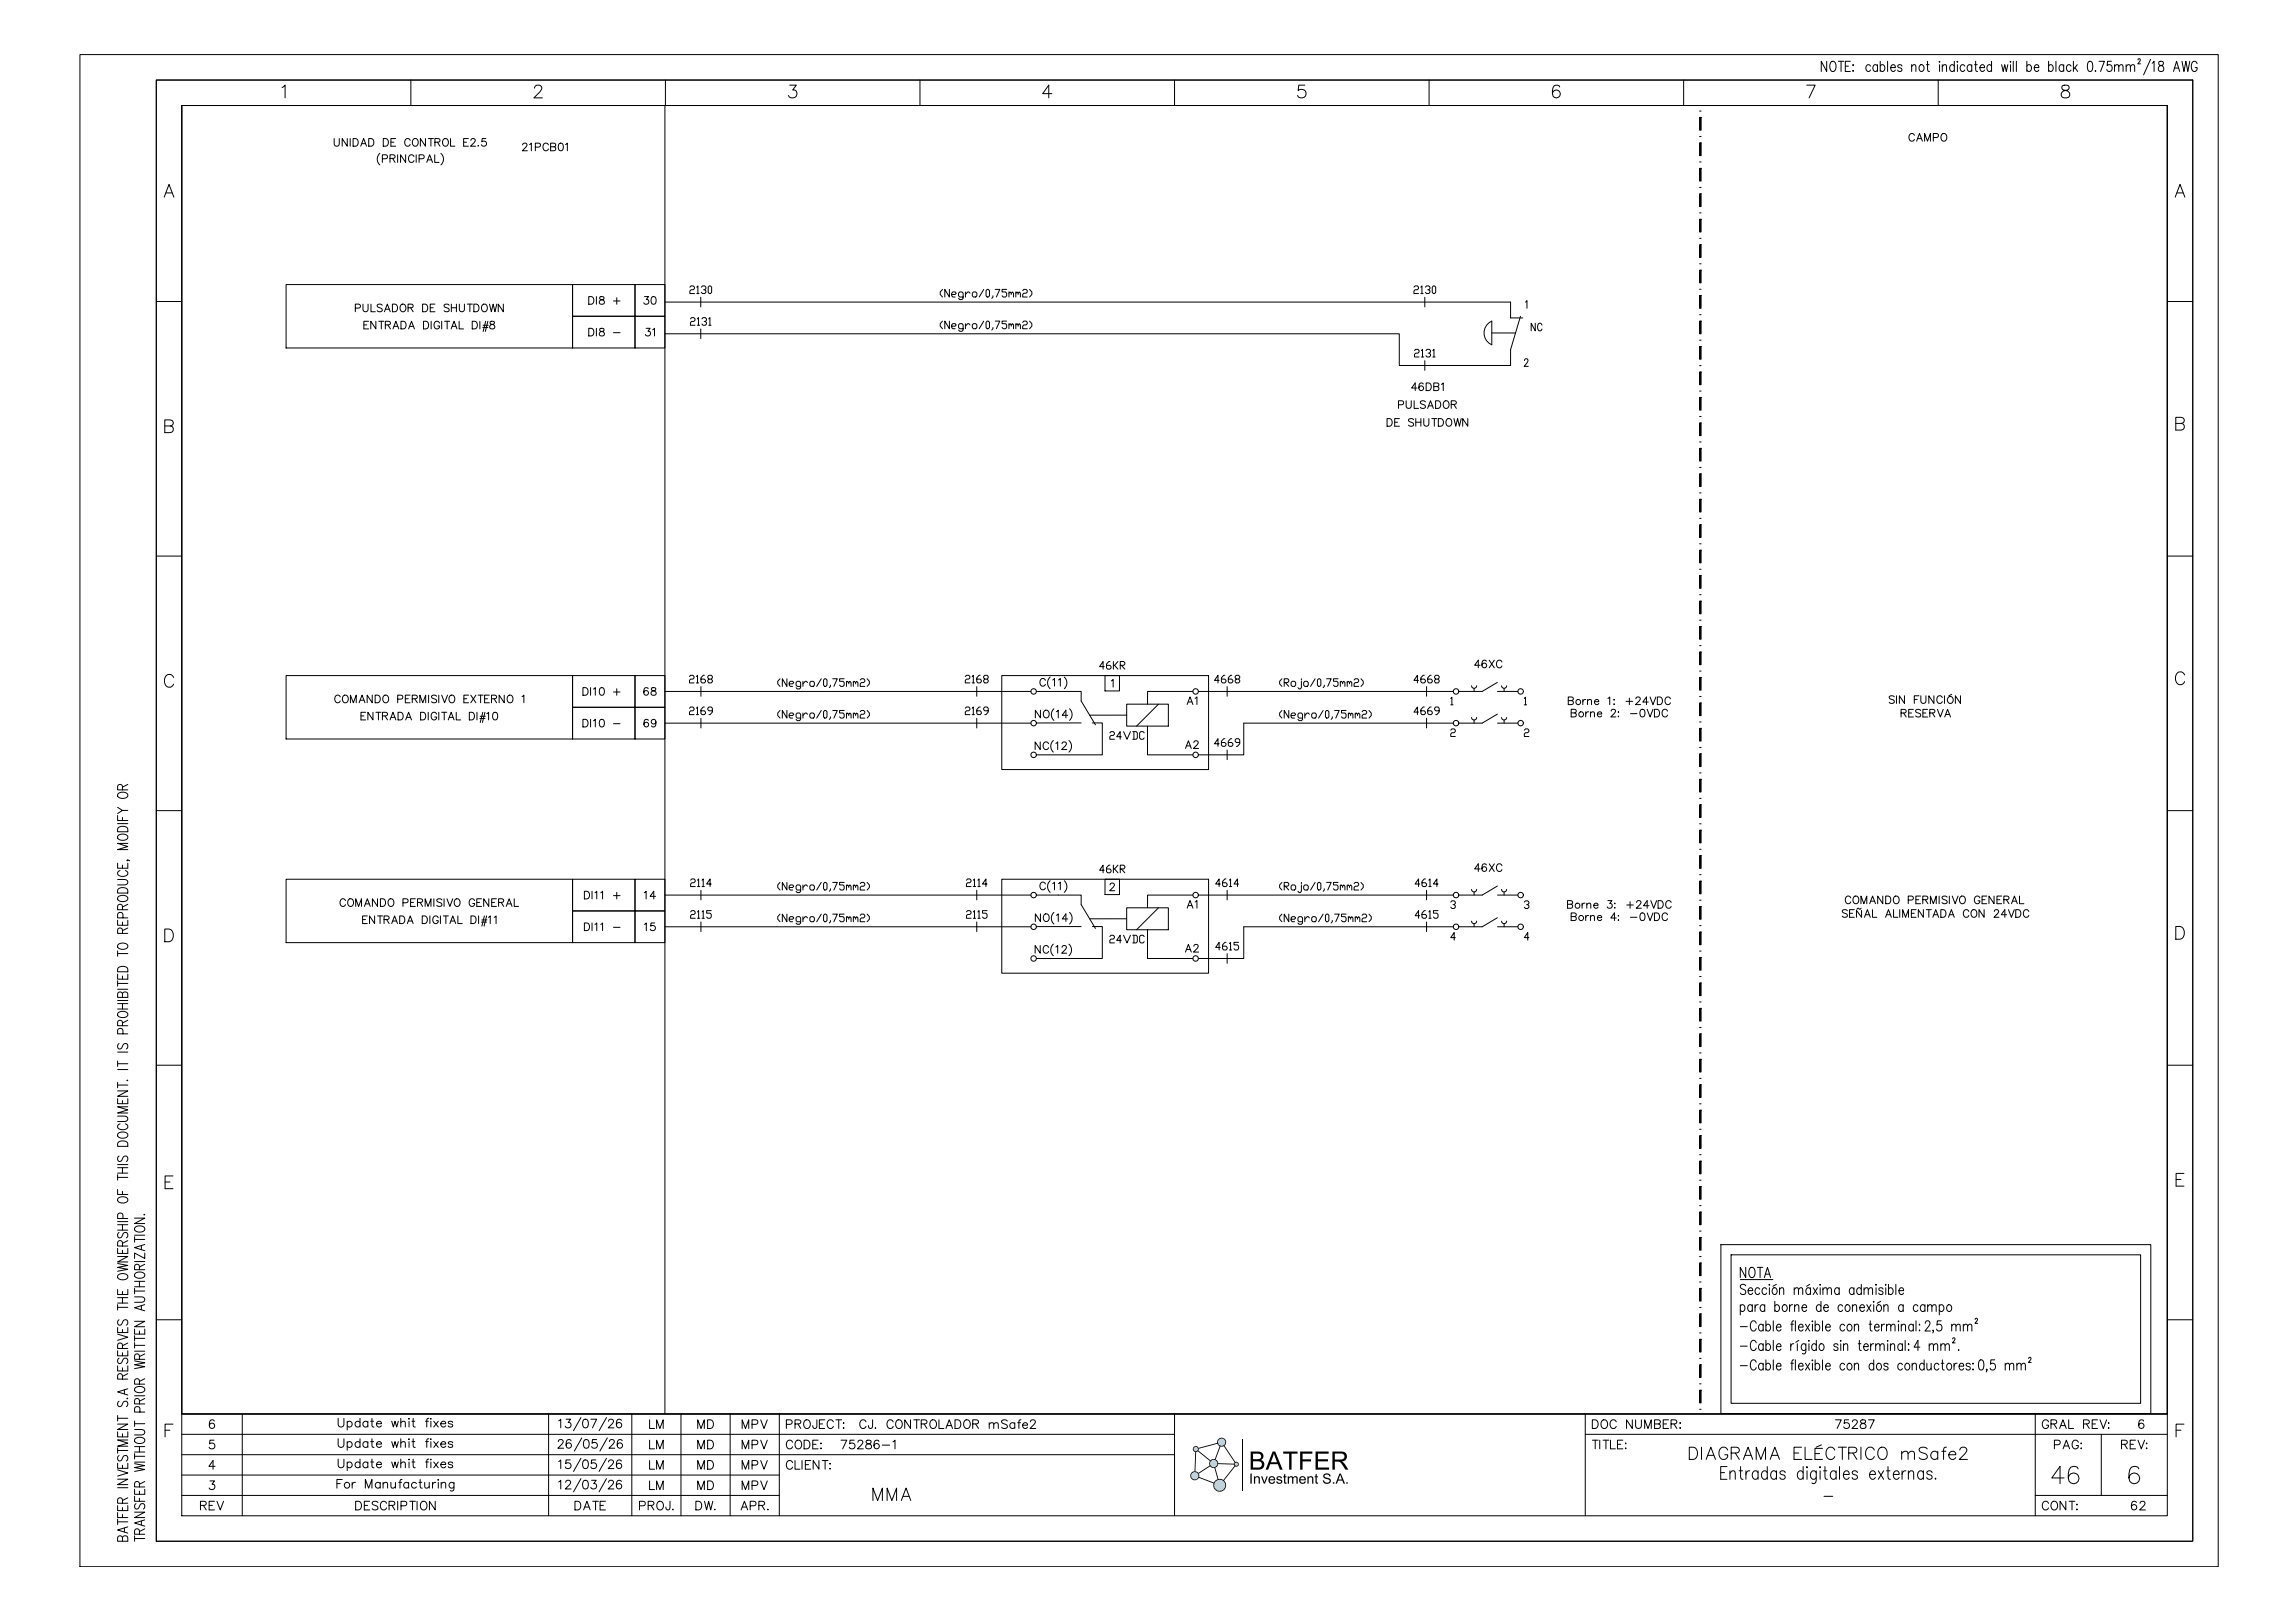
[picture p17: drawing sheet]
<svg xmlns="http://www.w3.org/2000/svg" width="841mm" height="594mm" viewBox="0 0 841 594" stroke-linecap="round" stroke-linejoin="round" font-family="sans-serif">
<!-- layer: 0 -->
<g fill="none" stroke="#000" stroke-width=".37">
<path d="M57.3 29.3h746.1v535.3h-746.1zM66.6 38.7h727.4v479.3h-727.4zM66.6 38.7h727.4v516.6h-727.4zM103.3 32.1l1.1-.9v4.7M150.5 29.3v9.4M195.8 32.3l.5-.9 1.3-.2a1.14 1.14 0 0 1 .7 1.8l-2.7 2.9h3.1M243.6 38.6v479.5M243.8 29.3v9.4M289.3 31.2h2.4l-1.3 1.8a1.5 1.5 0 0 1 1.6 1.7 1.5 1.5 0 0 1-2 1.2l-.7-.3-.4-.6M337 29.3v9.4M385.3 34.3h-3.3l2.2-3.1v4.7M430.3 29.3v9.4"/>
<path d="M478 31.2h-2.2l-.2 2a1.65 1.65 0 0 1 2.5 0 1.65 1.65 0 0 1-.3 2.4 1.65 1.65 0 0 1-2.4-.6M523.6 29.3v9.4M571.4 31.9a1.37 1.37 0 0 0-2-.5 3.6 3.6 0 0 0 0 4.2 1.45 1.45 0 0 0 2.1-.6 1.45 1.45 0 0 0-1-2 1.45 1.45 0 0 0-1.7 1.3M616.8 29.3v9.4M661.9 31.2h3.1l-2.2 4.7M710.1 29.3v9.4M755.6 31.4a.94 .94 0 0 0 .5 1.6 1.93 1.93 0 0 1 2.2 2 1.62 1.62 0 0 1-1.9 .9 1.62 1.62 0 0 1-1.2-1.6 2.14 2.14 0 0 1 2.2-1.3 .94 .94 0 0 0 .4-1.6l-.6-.2zM622.7 52.3h.5v4.7h-.5zM622.7 50h.5M622.7 59.3h.5M622.7 43h.5v4.7h-.5zM622.7 40.7h.5"/>
<path d="M60.1 72.2l1.8-4.6 1.8 4.6M60.8 70.7h2.2M622.7 61.7h.5v4.6h-.5zM622.7 71h.5v4.7h-.5zM622.7 68.7h.5M622.7 78h.5M796.9 72.2l1.8-4.6 1.8 4.6M797.6 70.7h2.2M622.7 80.3h.5v4.7h-.5zM622.7 89.6h.5v4.7h-.5zM622.7 99h.5v4.6h-.5zM622.7 87.3h.5"/>
<path d="M622.7 96.6h.5M57.3 110.5h9.3M622.7 108.3h.5v4.7h-.5zM622.7 117.6h.5v4.7h-.5zM622.7 106h.5M622.7 115.3h.5M794 110.5h9.4M622.7 127h.5v4.6h-.5zM622.7 136.3h.5v4.6h-.5zM622.7 124.6h.5M622.7 133.9h.5M60.4 156.1h2a1.22 1.22 0 0 1 1.1 1.2 1.22 1.22 0 0 1-1.1 1.2h-2v-4.7l2.6 .3a1.08 1.08 0 0 1 0 1.7l-.6 .3"/>
<path d="M622.7 145.6h.5v4.7h-.5zM622.7 154.9h.5v4.7h-.5zM622.7 143.3h.5M622.7 152.6h.5M797.1 155.1h2a1.22 1.22 0 0 1 1.2 1.2 1.22 1.22 0 0 1-1.2 1.3h-2v-4.7l2.7 .2a1.08 1.08 0 0 1 0 1.8l-.7 .2M622.7 164.3h.5v4.6h-.5zM622.7 173.6h.5v4.6h-.5zM622.7 161.9h.5M622.7 171.2h.5M622.7 182.9h.5v4.7h-.5zM622.7 192.2h.5v4.7h-.5zM622.7 180.6h.5"/>
<path d="M622.7 189.9h.5M622.7 199.2h.5M57.3 203.7h9.3M622.7 201.6h.5v4.6h-.5zM622.7 210.9h.5v4.6h-.5zM622.7 208.6h.5M622.7 217.9h.5M794 203.7h9.4M622.7 220.2h.5v4.7h-.5zM622.7 229.5h.5v4.7h-.5zM622.7 238.9h.5v4.6h-.5zM622.7 227.2h.5"/>
<path d="M622.7 236.5h.5M63.6 248.2a1.71 1.71 0 0 0-2-1.1 1.71 1.71 0 0 0-1.3 1.8 2.04 2.04 0 0 0 .4 2.2 2.04 2.04 0 0 0 2.2 .4l.7-.9M622.7 248.2h.5v4.6h-.5zM622.7 257.5h.5v4.7h-.5zM622.7 245.9h.5M622.7 255.2h.5M800.4 247.3a1.71 1.71 0 0 0-2-1.1 1.71 1.71 0 0 0-1.4 1.7 2.04 2.04 0 0 0 .5 2.3 2.04 2.04 0 0 0 2.2 .4l.7-.9M622.7 266.8h.5v4.7h-.5zM622.7 276.2h.5v4.6h-.5zM622.7 264.5h.5M622.7 273.8h.5M57.3 297h9.3"/>
<path d="M622.7 285.5h.5v4.7h-.5zM622.7 294.8h.5v4.7h-.5zM622.7 283.2h.5M622.7 292.5h.5M794 297h9.4M622.7 313.5h.5v4.6h-.5zM622.7 311.1h.5M622.7 304.1h.5v4.7h-.5zM622.7 301.8h.5M622.7 322.8h.5v4.7h-.5zM622.7 332.1h.5v4.7h-.5zM622.7 320.5h.5"/>
<path d="M622.7 329.8h.5M622.7 339.1h.5M797.1 339.4h1.6a2.49 2.49 0 0 1 1.6 2.4 2.49 2.49 0 0 1-1.6 2.3h-1.6zM60.4 340.4h1.5a2.49 2.49 0 0 1 1.6 2.3 2.49 2.49 0 0 1-1.6 2.3h-1.5zM622.7 341.4h.5v4.7h-.5zM622.7 350.8h.5v4.6h-.5zM622.7 348.4h.5M622.7 357.8h.5M622.7 360.1h.5v4.7h-.5zM622.7 369.4h.5v4.7h-.5zM622.7 378.7h.5v4.7h-.5zM622.7 367.1h.5"/>
<path d="M622.7 376.4h.5M57.3 390.2h9.3M622.7 388.1h.5v4.6h-.5zM622.7 397.4h.5v4.7h-.5zM622.7 385.7h.5M622.7 395.1h.5M794 390.2h9.4M622.7 406.7h.5v4.7h-.5zM622.7 416h.5v4.7h-.5zM622.7 404.4h.5M622.7 413.7h.5M60.5 433h1.8"/>
<path d="M63.4 430.8h-2.9v4.7h2.9M622.7 425.4h.5v4.6h-.5zM622.7 434.7h.5v4.7h-.5zM622.7 423h.5M622.7 432.4h.5M797.2 432.1h1.8M800.1 429.9h-2.9v4.6h2.9M622.7 444h.5v4.7h-.5zM622.7 453.4h.5v4.6h-.5zM622.7 441.7h.5M622.7 451h.5M622.7 462.7h.5v4.6h-.5z"/>
<path d="M622.7 472h.5v4.7h-.5zM622.7 460.3h.5M622.7 469.7h.5M622.7 479h.5M57.3 483.5h9.3M622.7 481.3h.5v4.7h-.5zM622.7 490.7h.5v4.6h-.5zM622.7 500h.5v4.6h-.5zM622.7 488.3h.5M622.7 497.6h.5M794 483.5h9.4M66.6 518h727.4"/>
<path d="M88.8 518v37.3M201 518v37.3M231.5 518v37.3M249.5 518v37.3M267.5 518v37.3M285.5 518v37.3M430.3 518v37.3M580.8 518v37.3M622.7 509.3h.5v4.7h-.5zM622.7 507h.5M622.7 516.3h.5M745.6 518v37.3"/>
<path d="M60.5 524h1.8M63.4 521.7h-2.9v4.7M66.6 532.9h363.7M66.6 525.5h363.7M580.8 525.5h213.2M769.8 525.5v22.4M797.2 524h1.8M800.1 521.7h-2.9v4.7M66.6 547.9h218.9M66.6 540.4h218.9M745.6 547.9h48.4"/>
</g>
<!-- layer: 03 -->
<g fill="none" stroke="#000" stroke-width=".37">
<path d="M104.8 104.3h105v23.2h-105zM209.8 104.3h22.8v11.6h-22.8zM209.8 115.9h22.8v11.6h-22.8zM232.6 104.3h11v11.6h-11zM232.6 115.9h11v11.6h-11zM545.5 118.3l1-.7v8.7a4.7 4.7 0 0 1-1-8zM553.4 110.7v5.8h4.5M557 115.9l-3.6 12.2v5.8M546.5 122h8.7M104.8 247.5h105v23.2h-105zM209.8 247.5h22.8v11.6h-22.8zM209.8 259.1h22.8v11.6h-22.8z"/>
<path d="M232.6 247.5h11v11.6h-11zM232.6 259.1h11v11.6h-11zM367 247.5h75.8v34.4h-75.8zM539.1 251.2l.7 .9h.5l.7-.9M540.1 252.2v1.1M548.6 250l-5.6 3.3h-8.5M548.6 253.3h7.5M550.1 251.2l.7 .9h.5l.7-.9M551 252.2v1.1M539.1 262.9l.7 .9h.5l.7-.9M540.1 263.8v1.1M548.6 261.6l-5.6 3.3h-8.5"/>
<path d="M548.6 264.9h7.5M550.1 262.9l.7 .9h.5l.7-.9M551 263.8v1.1M104.8 322.1h105v23.2h-105zM209.8 322.1h22.8v11.6h-22.8zM209.8 333.7h22.8v11.6h-22.8zM232.6 322.1h11v11.6h-11zM232.6 333.7h11v11.6h-11zM367 322.1h75.8v34.4h-75.8zM539.1 337.5l.7 .9h.5l.7-.9M539.1 325.8l.7 1 1-.4 .2-.6M540.1 326.8v1.1"/>
<path d="M540.1 338.4v1.1M548.6 336.2l-5.6 3.3h-8.5M548.6 324.6l-5.6 3.3h-8.5M548.6 339.5h7.5M548.6 327.9h7.5M550.1 337.5l.7 .9h.5l.7-.9M550.1 325.8l.7 1 1-.4 .2-.6M551 326.8v1.1M551 338.4v1.1"/>
<circle cx="533.4" cy="253.3" r="1.02"/>
<circle cx="557.1" cy="253.3" r="1.02"/>
<circle cx="533.4" cy="264.9" r="1.02"/>
<circle cx="557.1" cy="264.9" r="1.02"/>
<circle cx="533.4" cy="327.9" r="1.02"/>
<circle cx="533.4" cy="339.5" r="1.02"/>
<circle cx="557.1" cy="327.9" r="1.02"/>
<circle cx="557.1" cy="339.5" r="1.02"/>
</g>
<!-- layer: _TEXTO -->
<g fill="none" stroke="#000" stroke-width=".37">
<path d="M122.4 50.8v2a.94 .94 0 0 0 1 .8 .94 .94 0 0 0 .9-.8v-2M127.2 50.8v2.8l-1.8-2.8v2.8M128.3 50.8v2.8M129.4 50.8h.9a1.49 1.49 0 0 1 1 1.4 1.49 1.49 0 0 1-1 1.4h-.9zM132.2 53.6l1-2.8 1.1 2.8M132.6 52.6h1.3M135.1 50.8h.9a1.49 1.49 0 0 1 1 1.4 1.49 1.49 0 0 1-1 1.4h-.9zM139.2 56.2a2.88 2.88 0 0 0 0 4.2M140.1 58.2h1.2a.73 .73 0 0 0 .7-.8 .73 .73 0 0 0-.7-.7h-1.2v2.8M140.4 50.8h1a1.49 1.49 0 0 1 .9 1.4 1.49 1.49 0 0 1-.9 1.4h-1zM142.9 58l1.6-.1 .2-.4-.1-.5-1.7-.3v2.8M143.2 52.1h1.1"/>
<path d="M143.8 58l.9 1.5M144.9 50.8h-1.7v2.8h1.7M145.7 56.7v2.8M148.6 56.7v2.8l-1.9-2.8v2.8M150.3 51.4a1.03 1.03 0 0 0-1.2-.6 1.03 1.03 0 0 0-.8 1v.7a1.03 1.03 0 0 0 .8 1.1 1.03 1.03 0 0 0 1.2-.7M151.6 50.9a1.31 1.31 0 0 1 1.7 1.3 1.31 1.31 0 0 1-1.7 1.2l-.5-.9v-.7zM151.7 57.4a1.03 1.03 0 0 0-1.2-.7 1.03 1.03 0 0 0-.8 1.1v.6a1.03 1.03 0 0 0 .8 1.1 1.03 1.03 0 0 0 1.2-.7M152.5 56.7v2.8M153.5 58.2h1.2a.73 .73 0 0 0 .7-.8 .73 .73 0 0 0-.7-.7h-1.2v2.8M155.9 50.8v2.8l-1.9-2.8v2.8M156.3 59.5l1.1-2.8 1.1 2.8M156.7 58.6h1.4"/>
<path d="M156.9 50.8h1.9M157.9 50.8v2.8M159.3 56.7v2.8h1.6M159.3 52.1l1.6-.1 .3-.4-.1-.6-1.8-.2v2.8M160.3 52.1l.9 1.5M161.5 56.2a2.88 2.88 0 0 1 0 4.2M162.4 51.2a1.03 1.03 0 0 1 1.2-.4 1.03 1.03 0 0 1 .7 1v.7a1.07 1.07 0 0 1-1.1 1.1 1.07 1.07 0 0 1-1.1-1.1zM165.1 50.8v2.8h1.6M169.9 52.1h1M171.6 50.8h-1.7v2.8h1.7M172.5 51.4l.6-.6h.5l.5 .5-.4 .9-1.3 1.4h1.9M175.2 53.3v.3l.1-.2"/>
<path d="M178 50.8h-1.3l-.2 1.2a.99 .99 0 0 1 1.5-.1 .99 .99 0 0 1-.2 1.5 .99 .99 0 0 1-1.4-.4M191.5 53.1l.5-.7 .8 .2 .3 .4-.4 .9-1.4 1.3h1.9M194 53l.7-.6v2.8M196.1 53.9h1.2a.73 .73 0 0 0 .7-.7 .73 .73 0 0 0-.7-.8h-1.2v2.8M200.9 53.1a1.03 1.03 0 0 0-1.1-.7 1.03 1.03 0 0 0-.9 1.1v.7a1.03 1.03 0 0 0 .9 1 1.03 1.03 0 0 0 1.1-.6M201.7 53.8h1.2a.73 .73 0 0 1 .7 .7 .73 .73 0 0 1-.7 .7h-1.2v-2.8l1.8 .3 .1 .5-.7 .6M204.9 52.6a.91 .91 0 0 1 1.4 .4l.1 .6a1.2 1.2 0 0 1-1.1 1.6 1.79 1.79 0 0 1-.4-2.6zM207.2 53l.7-.6v2.8M701.4 49.6a1.03 1.03 0 0 0-1.2-.7 1.03 1.03 0 0 0-.8 1.1v.6a1.03 1.03 0 0 0 .8 1.1 1.03 1.03 0 0 0 1.2-.7M702.2 51.7l1-2.8 1.1 2.8M702.6 50.8h1.3M705.1 51.7v-2.8l1.1 2.8 1-2.8v2.8"/>
<path d="M708.3 50.4h1.2a.73 .73 0 0 0 .7-.8 .73 .73 0 0 0-.7-.7h-1.2v2.8M711.6 49a1.31 1.31 0 0 1 1.7 1.3 1.31 1.31 0 0 1-1.7 1.3l-.5-1v-.6zM130.2 112.9h1.2a.73 .73 0 0 0 .7-.8 .73 .73 0 0 0-.7-.7h-1.2v2.8M133 111.4v2a.94 .94 0 0 0 .9 .8 .94 .94 0 0 0 .9-.8v-2M133.3 119h1.1M135 117.7h-1.7v2.8h1.7M135.9 111.4v2.8h1.6M137.7 117.7v2.8l-1.9-2.8v2.8M138.8 117.7h1.8M139.7 117.7v2.8M140 111.8a1.05 1.05 0 0 0-1-.4 1.05 1.05 0 0 0-.8 .7l.2 .4 1.4 .5 .2 .8a1.23 1.23 0 0 1-1.8 0M140.8 114.2l1.1-2.8 1.1 2.8"/>
<path d="M141.2 119l1.6-.1 .2-.4-.1-.5-1.7-.3v2.8M141.2 113.3h1.4M142.1 119l.9 1.5M143.8 111.4h.9a1.49 1.49 0 0 1 1 1.4 1.49 1.49 0 0 1-1 1.4h-.9zM144.4 119.6h1.3M146.8 111.8a1.03 1.03 0 0 1 1.2-.4 1.03 1.03 0 0 1 .7 1.1v.6a1.07 1.07 0 0 1-1.1 1.1 1.07 1.07 0 0 1-1-1.1zM146.9 117.7h.9a1.49 1.49 0 0 1 1 1.4 1.49 1.49 0 0 1-1 1.4h-.9zM149.5 112.7l1.6-.1 .3-.4-.2-.5-1.7-.3v2.8M150.1 119.6h1.3M150.4 112.7l1 1.5M154.8 111.4h1a1.49 1.49 0 0 1 .9 1.4 1.49 1.49 0 0 1-.9 1.4h-1zM155.2 117.7h.9a1.49 1.49 0 0 1 1 1.4 1.49 1.49 0 0 1-1 1.4h-.9z"/>
<path d="M157.6 112.7h1.1M158 117.7v2.8M159.4 111.4h-1.8v2.8h1.8M161 118.4a1.03 1.03 0 0 0-1.2-.7 1.03 1.03 0 0 0-.8 1.1v.6a1 1 0 0 0 1 1.1 1 1 0 0 0 1-1.1h-.6M161.8 117.7v2.8M162.9 117.7h1.9M163.8 117.7v2.8M164.6 111.8a1.05 1.05 0 0 0-1.1-.4 1.05 1.05 0 0 0-.8 .7l.3 .4 1.3 .5 .3 .8a1.23 1.23 0 0 1-1.9 0M165.4 112.7h1.8M165.4 111.4v2.8M165.7 119.6h1.3M167.2 111.4v2.8"/>
<path d="M168.2 117.7v2.8h1.6M168.3 111.4v2a.94 .94 0 0 0 .9 .8 .94 .94 0 0 0 .9-.8v-2M171.2 111.4h1.9M172.1 111.4v2.8M173 117.7h.9a1.49 1.49 0 0 1 1 1.4 1.49 1.49 0 0 1-1 1.4h-.9zM173.6 111.4h.9a1.49 1.49 0 0 1 1 1.4 1.49 1.49 0 0 1-1 1.4h-.9zM175.8 117.7v2.8M176.7 111.8a1.03 1.03 0 0 1 1.2-.4 1.03 1.03 0 0 1 .6 1.1v.6a1.07 1.07 0 0 1-1 1.1 1.07 1.07 0 0 1-1.1-1.1zM176.9 120h1.8M177 119.2h1.9M177.9 117.7l-.9 3.7M178.7 117.7l-.9 3.7"/>
<path d="M179.3 111.4l.7 2.8 .7-2.8 .6 2.8 .7-2.8M179.7 117.8v.8l.8 .3a.8 .8 0 0 1 .8 .7 .8 .8 0 0 1-.7 .9h-.5a.8 .8 0 0 1-.7-.9 .8 .8 0 0 1 .8-.7l.8-.3 .1-.5a1.05 1.05 0 0 0-1.4-.3zM184.4 111.4v2.8l-1.9-2.8v2.8M215.7 108.7h.9a1.49 1.49 0 0 1 1 1.4 1.49 1.49 0 0 1-1 1.4h-.9zM218.5 108.7v2.8M219.8 108.8v.8l.8 .3a.8 .8 0 0 1 .8 .7 .8 .8 0 0 1-.6 .9h-.6a.8 .8 0 0 1-.7-.9 .8 .8 0 0 1 .9-.7l.8-.3 .1-.5a1.05 1.05 0 0 0-1.5-.3zM224.8 110.3h2.4M226 109.1v2.4M236.1 108.7h1.5l-.8 1a.93 .93 0 0 1 .7 1.5 .93 .93 0 0 1-1.6-.3M238.9 108.8a.91 .91 0 0 1 1.4 .4l.1 .7a1.2 1.2 0 0 1-1.1 1.6 1.79 1.79 0 0 1-.4-2.7zM558.9 110.7l.5-.6v2.8M562.5 118.4v2.8l-1.5-2.8v2.8"/>
<path d="M564.9 119.1a.83 .83 0 0 0-1-.7 .83 .83 0 0 0-.6 1.1v.6a.83 .83 0 0 0 .6 1.1 .83 .83 0 0 0 1-.7M144 120.5l1-2.8 1.1 2.8M149.7 120.5l1.1-2.8 1 2.8M165.3 120.5l1.1-2.8 1 2.8M215.7 120.3h.9a1.49 1.49 0 0 1 1 1.4 1.49 1.49 0 0 1-1 1.4h-.9zM218.5 120.3v2.8M219.8 120.4v.8l.8 .3a.8 .8 0 0 1 .8 .7 .8 .8 0 0 1-.6 .9h-.6a.8 .8 0 0 1-.7-.9 .8 .8 0 0 1 .9-.7l.8-.3 .1-.5a1.05 1.05 0 0 0-1.5-.3zM224.8 121.9h2.4M236.7 120.3h1.5l-.8 1a.93 .93 0 0 1 .7 1.5 .93 .93 0 0 1-1.6-.3M239.1 120.8l.7-.5v2.8M558.5 132.1l.4-.7 .7 .2 .2 .4-.3 .9-1.1 1.3h1.5M508.2 153.4h.9a1.49 1.49 0 0 1 1 1.4 1.49 1.49 0 0 1-1 1.4h-.9z"/>
<path d="M511 154.7h1M512.4 148.3h1.2a.73 .73 0 0 0 .7-.7 .73 .73 0 0 0-.7-.8h-1.2v2.8M512.7 153.4h-1.7v2.8h1.7M515.2 146.8v2a.94 .94 0 0 0 .9 .8 .94 .94 0 0 0 .9-.8v-2M517.9 153.8a1.05 1.05 0 0 0-1-.5 1.05 1.05 0 0 0-.9 .7l.3 .4 1.3 .6 .3 .8a1.23 1.23 0 0 1-1.9 0M518.1 146.8v2.8h1.6M518.7 154.7h1.9M518.7 153.4v2.8M519.2 142.2h-2l1.3-1.9v2.8M520.6 153.4v2.8M521.4 140.7l-.1-.3a.91 .91 0 0 0-1.3 .4 1.63 1.63 0 0 0 .6 2.3 .87 .87 0 0 0 1-.8 .87 .87 0 0 0-.8-.9 .87 .87 0 0 0-1 .8M521.6 153.4v2a.94 .94 0 0 0 1 .8 .94 .94 0 0 0 .9-.8v-2"/>
<path d="M522.2 147.2a1.05 1.05 0 0 0-1-.4 1.05 1.05 0 0 0-.8 .7l.2 .4 1.4 .5 .2 .8a1.23 1.23 0 0 1-1.8 0M522.5 140.3h.9a1.49 1.49 0 0 1 1 1.4 1.49 1.49 0 0 1-1 1.4h-.9zM523 149.6l1.1-2.8 1.1 2.8M523.4 148.7h1.4M524.6 153.4h1.8M525.3 141.6h1.2a.73 .73 0 0 1 .7 .8 .73 .73 0 0 1-.7 .7h-1.2v-2.8l1.7 .3v.8l-.5 .2M525.5 153.4v2.8M526 146.8h.9a1.49 1.49 0 0 1 1 1.4 1.49 1.49 0 0 1-1 1.4h-.9zM527 153.4h.9a1.49 1.49 0 0 1 1 1.4 1.49 1.49 0 0 1-1 1.4h-.9zM528.1 140.8l.7-.5v2.8M529 147.2a1.03 1.03 0 0 1 1.2-.3 1.03 1.03 0 0 1 .7 1v.7a1.07 1.07 0 0 1-1.1 1.1 1.07 1.07 0 0 1-1-1.1zM530.3 153.5a1.31 1.31 0 0 1 1.6 1.3 1.31 1.31 0 0 1-1.6 1.2l-.6-.9 .2-1.1z"/>
<path d="M531.7 148.2l1.6-.2 .2-.4-.1-.5-1.7-.3v2.8M532.6 148.2l.9 1.4M532.7 153.4l.6 2.8 .7-2.8 .7 2.8 .6-2.8M537.7 153.4v2.8l-1.8-2.8v2.8M124.7 255.3a1.03 1.03 0 0 0-1.2-.6 1.03 1.03 0 0 0-.8 1v.7a1.03 1.03 0 0 0 .8 1.1 1.03 1.03 0 0 0 1.2-.7M126 254.8a1.31 1.31 0 0 1 1.6 1.3 1.31 1.31 0 0 1-1.6 1.2l-.5-.9 .1-1.1zM128.4 257.5v-2.8l1 2.8 1.1-2.8v2.8M131.6 257.5l1-2.8 1.1 2.8M132 256.5h1.3M136.4 254.7v2.8l-1.9-2.8v2.8M137.4 254.7h1a1.49 1.49 0 0 1 .9 1.4 1.49 1.49 0 0 1-.9 1.4h-1zM140.8 254.8a1.31 1.31 0 0 1 1.6 1.3 1.31 1.31 0 0 1-1.6 1.2l-.6-.9v-.7z"/>
<path d="M145.7 256.1h1.2a.73 .73 0 0 0 .7-.7 .73 .73 0 0 0-.7-.7h-1.2v2.8M148.5 256h1.1M150.2 254.7h-1.7v2.8h1.7M151 256l1.6-.1 .3-.4-.1-.6-1.8-.2v2.8M152 256l.9 1.5M153.8 257.5v-2.8l1.1 2.8 1.1-2.8v2.8M157 254.7v2.8M160 255.1a1.05 1.05 0 0 0-1.1-.5 1.05 1.05 0 0 0-.8 .7l.3 .4 1.3 .6 .3 .8a1.23 1.23 0 0 1-1.9 0M160.8 254.7v2.8M161.8 254.7l1.1 2.8 1.1-2.8M164.8 255.1a1.03 1.03 0 0 1 1.1-.4 1.03 1.03 0 0 1 .7 1v.7a1.07 1.07 0 0 1-1 1.1 1.07 1.07 0 0 1-1.1-1.1zM169.9 256h1.1"/>
<path d="M171.7 254.7h-1.8v2.8h1.8M172.5 254.7l1.8 2.8M174.3 254.7l-1.8 2.8M175.1 254.7h1.9M176.1 254.7v2.8M177.5 256h1.1M179.3 254.7h-1.8v2.8h1.8M180.1 256l1.6-.1 .2-.4-.1-.6-1.7-.2v2.8M181 256l.9 1.5M184.7 254.7v2.8l-1.8-2.8v2.8M186.1 255.1a1.03 1.03 0 0 1 1.1-.4 1.03 1.03 0 0 1 .7 1v.7a1.07 1.07 0 0 1-1 1.1 1.07 1.07 0 0 1-1.1-1.1zM191.3 255.2l.6-.5v2.8"/>
<path d="M213.6 251.9h.9a1.49 1.49 0 0 1 1 1.4 1.49 1.49 0 0 1-1 1.4h-.9zM216.4 251.9v2.8M217.4 252.4l.7-.5v2.8M220 252a.91 .91 0 0 1 1.3 .4l.1 .7a1.2 1.2 0 0 1-1 1.6 1.79 1.79 0 0 1-.4-2.7zM224.8 253.5h2.4M226 252.3v2.4M237.5 252.3l-.2-.3a.91 .91 0 0 0-1.3 .4 1.63 1.63 0 0 0 .7 2.3 .87 .87 0 0 0 .9-.8 .87 .87 0 0 0-.8-.9 .87 .87 0 0 0-.9 .8M238.8 252v.8l.8 .3a.8 .8 0 0 1 .8 .8 .8 .8 0 0 1-.7 .8h-.5a.8 .8 0 0 1-.7-.8 .8 .8 0 0 1 .8-.8l.8-.3 .2-.5a1.05 1.05 0 0 0-1.5-.3zM383 249.2a1.03 1.03 0 0 0-1.2-.6 1.03 1.03 0 0 0-.8 1v.7a1.03 1.03 0 0 0 .8 1.1 1.03 1.03 0 0 0 1.2-.7M384.7 248a2.88 2.88 0 0 0 0 4.3M385.7 249.1l.6-.5v2.8M386.1 259.7a2.88 2.88 0 0 0 0 4.2"/>
<path d="M387.8 249.1l.7-.5v2.8M389.9 248a2.88 2.88 0 0 1 0 4.3M391.8 259.7a2.88 2.88 0 0 1 0 4.2M404.5 244.2h-1.6l1.2-1.8v2.7M406.6 242.4h-.4l-.8 .9v1.4l.4 .4h.8l.5-.4v-.5l-.5-.4h-1.2M407.2 249.5l.6-.6v2.8M407.9 242.4v2.7M408.3 243.8l1.3 1.3M409.6 242.4l-1.3 1.4h-.4M410.4 243.8h1.3l.4-.5v-.5l-.4-.4h-1.3v2.7M410.8 243.8l1.3 1.3M434.9 258.1l1.1-2.8 1.1 2.8"/>
<path d="M435.3 257.2h1.4M437.9 255.8l.6-.5v2.8M531.5 255.9l.4-.5v2.8M531.5 258.2h.8M542.3 243.7h-2l1.3-1.8v2.8M544.5 242.3l-.1-.3a.91 .91 0 0 0-1.3 .4 1.63 1.63 0 0 0 .6 2.3 .87 .87 0 0 0 1-.8 .87 .87 0 0 0-.8-1 .87 .87 0 0 0-1 .8M545.6 241.9l1.9 2.8M547.5 241.9l-1.9 2.8M550.3 242.5a1.03 1.03 0 0 0-1.2-.6 1.03 1.03 0 0 0-.8 1v.7a1.03 1.03 0 0 0 .8 1.1 1.03 1.03 0 0 0 1.2-.7M558.5 255.9l.4-.5v2.8M558.5 258.2h.8M574.6 256.7h1.2a.73 .73 0 0 1 .6 .7 .73 .73 0 0 1-.6 .7h-1.2v-2.8l1.7 .3 .1 .5-.6 .6"/>
<path d="M579.9 256.3v1.8M581 256.3a.9 .9 0 0 0-1.1 .8M581.6 256.8l.7-.5 .7 .1 .1 1.7M581.6 256.3v1.8M584.1 257.1h1.6a.9 .9 0 0 0-.9-.7 .9 .9 0 0 0-.8 .9 .9 .9 0 0 0 .8 .8l.9-.4M589.1 255.9l.6-.6v2.8M591.3 256.3v.2zM591.3 257.9v.2zM595.7 256.9h2.4M596.9 255.7v2.4M599.3 256l.6-.7 .8 .2 .2 .4-.4 .9-1.3 1.3h1.9M601.2 260a.91 .91 0 0 1 1.3 .4l.2 .6a1.2 1.2 0 0 1-1.1 1.6 1.79 1.79 0 0 1-.4-2.6z"/>
<path d="M603.5 259.9l1 2.7 1.1-2.7M603.9 257.2h-2l1.3-1.9v2.8M604.5 255.3l1.1 2.8 1.1-2.8M606.1 259.9h1a1.49 1.49 0 0 1 .9 1.3 1.49 1.49 0 0 1-.9 1.4h-1zM607.2 255.3h.9a1.49 1.49 0 0 1 1 1.4 1.49 1.49 0 0 1-1 1.4h-.9zM612 256a1.03 1.03 0 0 0-1.2-.7 1.03 1.03 0 0 0-.8 1.1v.7a1.03 1.03 0 0 0 .8 1 1.03 1.03 0 0 0 1.2-.6M694 255.3a1.05 1.05 0 0 0-1-.4 1.05 1.05 0 0 0-.9 .7l.3 .4 1.3 .5 .3 .8a1.23 1.23 0 0 1-1.9 0M694.8 254.9v2.8M697.7 254.9v2.8l-1.8-2.8v2.8M701 259.9h-1.7v2.8h1.7M701.3 256.2h1.1M703.1 254.9h-1.8v2.8"/>
<path d="M703.7 254.9v2a.94 .94 0 0 0 1 .8 .94 .94 0 0 0 .9-.8v-2M706.2 259.9h-1.7v2.8h1.7M708.5 254.9v2.8l-1.8-2.8v2.8M709.8 259.9l1.1 2.8 1-2.8M711.6 255.6a1.03 1.03 0 0 0-1.2-.7 1.03 1.03 0 0 0-.8 1.1v.6a1.03 1.03 0 0 0 .8 1.1 1.03 1.03 0 0 0 1.2-.7M712.4 254.9v2.8M715.1 254.4l-1.1 .5M718.2 254.9v2.8l-1.8-2.8v2.8M132.2 262.3h1.1M134 261h-1.8v2.7h1.8M136.6 261v2.7l-1.8-2.7v2.7M137.7 261h1.9"/>
<path d="M138.6 261v2.7M140.1 262.3l1.6-.2 .3-.3-.2-.6-1.7-.2v2.7M141 262.3l1 1.4M142.9 263.7l1.1-2.7 1 2.7M143.3 262.8h1.3M145.8 261h1a1.49 1.49 0 0 1 .9 1.3 1.49 1.49 0 0 1-.9 1.4h-1zM148.6 263.7l1.1-2.7 1.1 2.7M149 262.8h1.4M154.1 261h.9a1.49 1.49 0 0 1 1 1.3 1.49 1.49 0 0 1-1 1.4h-.9zM156.9 261v2.7M160 261.6a1.03 1.03 0 0 0-1.2-.7 1.03 1.03 0 0 0-.8 1.1v.7a1 1 0 0 0 1 1.1 1 1 0 0 0 1-1.1h-.7M160.8 261v2.7"/>
<path d="M161.8 261h1.9M162.8 261v2.7M164.2 263.7l1.1-2.7 1.1 2.7M164.6 262.8h1.4M167.1 261v2.7h1.6M171.9 261h1a1.49 1.49 0 0 1 .9 1.3 1.49 1.49 0 0 1-.9 1.4h-1zM174.7 261v2.7M175.8 263.2h1.9M175.9 262.4h1.9M176.9 261l-1 3.7M177.7 261l-1 3.7M178.3 261.5l.7-.5v2.7"/>
<path d="M180.9 261.1a.91 .91 0 0 1 1.3 .4l.1 .6a1.2 1.2 0 0 1-1 1.6 1.79 1.79 0 0 1-.4-2.6zM213.6 263.5h.9a1.49 1.49 0 0 1 1 1.4 1.49 1.49 0 0 1-1 1.4h-.9zM216.4 263.5v2.8M217.4 264.1l.7-.6v2.8M220 263.7a.91 .91 0 0 1 1.3 .4l.1 .6a1.2 1.2 0 0 1-1 1.6 1.79 1.79 0 0 1-.4-2.6zM224.8 265.1h2.4M237.5 263.9l-.1-.2a.91 .91 0 0 0-1.3 .4 1.63 1.63 0 0 0 .6 2.2 .87 .87 0 0 0 1-.8 .87 .87 0 0 0-.8-.9 .87 .87 0 0 0-1 .8M240.3 264.5a.87 .87 0 0 1-1.2 .7 .87 .87 0 0 1-.3-1.4 .87 .87 0 0 1 1.4 .1l.1 .6a1.32 1.32 0 0 1-1 1.8l-.6-.4M381.1 271.8v2.8l-1.9-2.8v2.8M381.2 260.2v2.8l-1.9-2.8v2.8M382.5 260.6a1.03 1.03 0 0 1 1.2-.4 1.03 1.03 0 0 1 .7 1.1v.6a1.07 1.07 0 0 1-1.1 1.1 1.07 1.07 0 0 1-1.1-1.1zM384.2 272.5a1.03 1.03 0 0 0-1.2-.7 1.03 1.03 0 0 0-.8 1.1v.6a1.03 1.03 0 0 0 .8 1.1 1.03 1.03 0 0 0 1.2-.7"/>
<path d="M385.9 271.3a2.88 2.88 0 0 0 0 4.2M386.8 272.3l.7-.5v2.8M387 260.7l.7-.5v2.8M389.1 272.5l.5-.7h.6l.5 .5-.4 1-1.3 1.3h1.8M391.2 262.1h-2l1.3-1.9v2.8M391.6 271.3a2.88 2.88 0 0 1 0 4.2M406.6 268.5l.4-.5h.9l.4 .5v.5l-.4 .4h-.9l-.4 .5v.9h1.7M410.8 269.9h-1.7l1.3-1.9v2.8M411.6 268l1.3 2.8 1.3-2.8M415 268h1.3l.4 .5v1.9l-.4 .4h-1.3M415.4 268v2.8M419.2 268.5l-.4-.5h-.9l-.4 .5v1.9l.4 .4h.9l.4-.4"/>
<path d="M434.3 274.2l1.1-2.8 1.1 2.8M434.7 273.3h1.4M437.4 272.1l.5-.7 .8 .1 .3 .4-.4 1-1.3 1.3h1.8M531.5 267.5l.4-.5h.9l.4 .5v.5l-.4 .4h-.9l-.4 .5v.9h1.7M558.5 267.5l.4-.5h.8l.4 .5v.5l-.4 .4h-.8l-.4 .5v.9h1.6M575.6 261.2h1.2a.73 .73 0 0 1 .7 .7 .73 .73 0 0 1-.7 .7h-1.2v-2.7l1.8 .2 .1 .5-.7 .6M581 260.8v1.8M582 260.8a.9 .9 0 0 0-1 .8M582.7 261.3l.6-.5 .7 .1 .1 1.7M582.7 260.8v1.8M585.2 261.6h1.6a.9 .9 0 0 0-1-.7 .9 .9 0 0 0-.8 .9 .9 .9 0 0 0 .9 .8l.9-.4M590.3 260.5l.5-.6 .8 .1 .3 .4-.4 .9-1.4 1.3h1.9"/>
<path d="M592.8 260.9h.3zM592.9 262.4v.2zM597.3 261.4h2.4M610.9 260.5a1.03 1.03 0 0 0-1.1-.7 1.03 1.03 0 0 0-.9 1.1v.7a1.03 1.03 0 0 0 .9 1.1 1.03 1.03 0 0 0 1.1-.7M696.5 261.2l1.6-.1 .3-.4-.2-.6-1.7-.2v2.8M697.4 261.2l1 1.5M699.3 261.2h1M703.7 260.3a1.05 1.05 0 0 0-1-.5 1.05 1.05 0 0 0-.9 .7l.3 .4 1.3 .6 .3 .8a1.23 1.23 0 0 1-1.9 0M704.5 261.2h1M707 261.2l1.6-.1 .3-.4-.2-.6-1.7-.2v2.8M707.9 261.2l1 1.5M712.5 262.7l1-2.8 1.1 2.8"/>
<path d="M712.9 261.7h1.3M404.5 318.8h-1.6l1.2-1.8v2.8M406.6 317h-.4l-.8 .9v1.4l.4 .5h.8l.5-.5v-.5l-.5-.4h-1.2M407.9 317v2.8M408.3 318.4l1.3 1.4M409.6 317l-1.3 1.4h-.4M410.4 318.4h1.3l.4-.5v-.5l-.4-.4h-1.3v2.8M410.8 318.4l1.3 1.4M542.3 318.3h-2l1.3-1.8v2.8M544.5 316.9l-.1-.3a.91 .91 0 0 0-1.3 .4 1.63 1.63 0 0 0 .6 2.3 .87 .87 0 0 0 1-.8 .87 .87 0 0 0-.8-1 .87 .87 0 0 0-1 .8M545.6 316.5l1.9 2.8M547.5 316.5l-1.9 2.8"/>
<path d="M550.3 317.1a1.03 1.03 0 0 0-1.2-.6 1.03 1.03 0 0 0-.8 1v.7a1.03 1.03 0 0 0 .8 1.1 1.03 1.03 0 0 0 1.2-.7M126.6 329.9a1.03 1.03 0 0 0-1.2-.6 1.03 1.03 0 0 0-.8 1v.7a1.03 1.03 0 0 0 .8 1.1 1.03 1.03 0 0 0 1.2-.7M127.6 329.7a1.03 1.03 0 0 1 1.2-.4 1.03 1.03 0 0 1 .7 1v.7a1.07 1.07 0 0 1-1.1 1.1 1.07 1.07 0 0 1-1-1.1zM130.3 332.1v-2.8l1.1 2.8 1-2.8v2.8M132.8 336.9h1.1M133.5 332.1l1.1-2.8 1 2.8M133.9 331.1h1.3M134.6 335.6h-1.8v2.8h1.8M137.2 335.6v2.8l-1.8-2.8v2.8M138.3 329.3v2.8l-1.9-2.8v2.8M138.3 335.6h1.9M139.2 335.6v2.8"/>
<path d="M139.4 329.3h.9a1.49 1.49 0 0 1 1 1.4 1.49 1.49 0 0 1-1 1.4h-.9zM140.7 336.9l1.6-.1 .3-.4-.2-.6-1.7-.2v2.8M141.6 336.9l1 1.5M142.7 329.4a1.31 1.31 0 0 1 1.6 1.3 1.31 1.31 0 0 1-1.6 1.2l-.5-.9 .1-1.1zM143.5 338.4l1.1-2.8 1 2.8M143.9 337.4h1.3M146.4 335.6h1a1.49 1.49 0 0 1 .9 1.4 1.49 1.49 0 0 1-.9 1.4h-1zM147.6 330.7h1.2a.73 .73 0 0 0 .7-.7 .73 .73 0 0 0-.7-.7h-1.2v2.8M149.2 338.4l1.1-2.8 1.1 2.8M149.6 337.4h1.4M150.4 330.6h1.1M152.2 329.3h-1.8v2.8h1.8"/>
<path d="M153 330.6l1.6-.1 .2-.4-.1-.6-1.7-.2v2.8M153.9 330.6l.9 1.5M154.7 335.6h.9a1.49 1.49 0 0 1 1 1.4 1.49 1.49 0 0 1-1 1.4h-.9zM155.8 332.1v-2.8l1 2.8 1.1-2.8v2.8M157.5 335.6v2.8M159 329.3v2.8M160.6 336.2a1.03 1.03 0 0 0-1.2-.6 1.03 1.03 0 0 0-.8 1v.7a1 1 0 0 0 1 1.1 1 1 0 0 0 1-1.1h-.7M161.4 335.6v2.8M161.9 329.7a1.05 1.05 0 0 0-1-.5 1.05 1.05 0 0 0-.9 .7l.3 .4 1.3 .6 .3 .8a1.23 1.23 0 0 1-1.9 0M162.4 335.6h1.9M162.7 329.3v2.8M163.4 335.6v2.8"/>
<path d="M163.8 329.3l1 2.8 1.1-2.8M164.8 338.4l1.1-2.8 1 2.8M165.2 337.4h1.4M166.9 329.4a1.31 1.31 0 0 1 1.7 1.3 1.31 1.31 0 0 1-1.7 1.2l-.5-.9 .2-1.1zM167.7 335.6v2.8h1.6M172.5 335.6h1a1.49 1.49 0 0 1 .9 1.4 1.49 1.49 0 0 1-.9 1.4h-1zM173.9 329.9a1.03 1.03 0 0 0-1.2-.6 1.03 1.03 0 0 0-.8 1v.7a1 1 0 0 0 1 1.1 1 1 0 0 0 1-1.1h-.7M174.7 330.6h1M175.3 335.6v2.8M176.4 329.3h-1.7v2.8h1.7M176.4 337.8h1.9M176.5 337h1.9"/>
<path d="M177.5 335.6l-1 3.7M178.3 335.6l-1 3.7M178.9 336.1l.7-.5v2.8M179.1 329.3v2.8l-1.9-2.8v2.8M180.1 330.6h1.1M181.1 336.1l.6-.5v2.8M181.9 329.3h-1.8v2.8h1.8M182.7 330.6l1.6-.1 .2-.4-.1-.6-1.7-.2v2.8M183.6 330.6l.9 1.5M185.5 332.1l1-2.8 1.1 2.8M185.9 331.1h1.3M188.4 329.3v2.8h1.6"/>
<path d="M214.1 326.5h.9a1.49 1.49 0 0 1 1 1.4 1.49 1.49 0 0 1-1 1.4h-.9zM214.1 338.1h.9a1.49 1.49 0 0 1 1 1.4 1.49 1.49 0 0 1-1 1.4h-.9zM216.9 326.5v2.8M216.9 338.1v2.8M218 327.1l.6-.6v2.8M218 338.7l.6-.6v2.8M220.1 327.1l.7-.6v2.8M220.1 338.7l.7-.6v2.8M224.8 328.1h2.4M224.8 339.7h2.4M226 326.9v2.4M236.1 327.1l.6-.6v2.8"/>
<path d="M236.1 338.7l.7-.6v2.8M239.9 338.1h-1.4l-.1 1.2a.99 .99 0 0 1 1.5 0 .99 .99 0 0 1-.2 1.5 .99 .99 0 0 1-1.4-.4M240.2 328.4h-2l1.3-1.9v2.8M381.2 334.8v2.8l-1.9-2.8v2.8M382.8 334.9a1.31 1.31 0 0 1 1.6 1.3 1.31 1.31 0 0 1-1.6 1.3l-.6-1 .2-1zM383 323.9a1.03 1.03 0 0 0-1.2-.7 1.03 1.03 0 0 0-.8 1.1v.6a1.03 1.03 0 0 0 .8 1.1 1.03 1.03 0 0 0 1.2-.7M384.7 322.7a2.88 2.88 0 0 0 0 4.2M385.7 323.7l.6-.5v2.8M386.1 334.3a2.88 2.88 0 0 0 0 4.2M387 335.3l.7-.5v2.8M387.8 323.7l.7-.5v2.8M389.9 322.7a2.88 2.88 0 0 1 0 4.2"/>
<path d="M391.2 336.7h-2l1.3-1.9v2.8M391.8 334.3a2.88 2.88 0 0 1 0 4.2M406.7 324.2l.5-.7h.6l.5 .6-.4 .9-1.3 1.3h1.8M434.9 332.7l1.1-2.8 1.1 2.8M435.3 331.8h1.4M437.9 330.4l.6-.5v2.8M531.5 330.5l.4-.5h.9l.4 .5v.5l-.4 .4h-.5M532.8 331.4l.4 .5v.5l-.4 .4h-.9l-.4-.4M558.5 330.5l.4-.5h.8l.4 .5v.5l-.4 .4h-.4M559.7 331.4l.4 .5v.5l-.4 .4h-.8l-.4-.4M574.3 331.3h1.2a.73 .73 0 0 1 .7 .7 .73 .73 0 0 1-.7 .7h-1.2v-2.8l1.7 .3v.8l-.5 .3M575.6 335.8h1.2a.73 .73 0 0 1 .7 .7 .73 .73 0 0 1-.7 .8h-1.2v-2.8l1.8 .2 .1 .6-.7 .5"/>
<path d="M579.6 330.9v1.8M580.7 330.9a.9 .9 0 0 0-1.1 .8M581 335.4v1.9M581.4 331.4l.6-.5 .7 .1 .1 1.7M581.4 330.9v1.8M582 335.4a.9 .9 0 0 0-1 .8M582.7 335.9l.6-.5 .7 .1 .1 1.8M582.7 335.4v1.9M583.9 331.7h1.6a.9 .9 0 0 0-1-.7 .9 .9 0 0 0-.8 .9 .9 .9 0 0 0 .8 .8l1-.4M585.2 336.2h1.6a.9 .9 0 0 0-1-.7 .9 .9 0 0 0-.8 .9 .9 .9 0 0 0 .9 .9l.9-.4M589.1 329.9h1.4l-.8 1.1a.93 .93 0 0 1 .7 1.5 .93 .93 0 0 1-1.6-.3M591.5 331h.2z"/>
<path d="M591.5 332.6h.2zM592.1 336.3h-2l1.4-1.8v2.8M592.8 335.5h.3zM592.8 337.1h.3zM596 331.5h2.4M597.2 330.3v2.4M597.3 336.1h2.4M599.6 330.6l.5-.7 .8 .2 .3 .4-.4 .9-1.3 1.3h1.8M601.2 334.6a.91 .91 0 0 1 1.3 .4l.2 .7a1.2 1.2 0 0 1-1.1 1.6 1.79 1.79 0 0 1-.4-2.7zM603.5 334.5l1 2.8 1.1-2.8M604.1 331.8h-2l1.4-1.9v2.8M604.8 329.9l1.1 2.8 1-2.8"/>
<path d="M606.1 334.5h1a1.49 1.49 0 0 1 .9 1.4 1.49 1.49 0 0 1-.9 1.4h-1zM607.5 329.9h.9a1.49 1.49 0 0 1 1 1.4 1.49 1.49 0 0 1-1 1.4h-.9zM610.9 335.1a1.03 1.03 0 0 0-1.1-.6 1.03 1.03 0 0 0-.9 1v.7a1.03 1.03 0 0 0 .9 1.1 1.03 1.03 0 0 0 1.1-.7M612.3 330.6a1.03 1.03 0 0 0-1.2-.7 1.03 1.03 0 0 0-.8 1.1v.7a1.03 1.03 0 0 0 .8 1.1 1.03 1.03 0 0 0 1.2-.7M676.8 333.7a1.05 1.05 0 0 0-1-.5 1.05 1.05 0 0 0-.8 .7l.2 .4 1.3 .6 .3 .8a1.23 1.23 0 0 1-1.8 0M677.6 334.6h1.1M678.1 328.9a1.03 1.03 0 0 0-1.2-.6 1.03 1.03 0 0 0-.8 1v.7a1.03 1.03 0 0 0 .8 1.1 1.03 1.03 0 0 0 1.2-.7M679.1 328.7a1.03 1.03 0 0 1 1.2-.4 1.03 1.03 0 0 1 .7 1v.7a1.07 1.07 0 0 1-1.1 1.1 1.07 1.07 0 0 1-1-1.1zM679.3 333.3h-1.7v2.8h1.7M681.8 331.1v-2.8l1.1 2.8 1-2.8v2.8M681.9 332.7l-.4 .4-.8-.4-.4 .4M682 333.5v2.6l-1.9-2.6v2.6"/>
<path d="M683.1 336.1l1-2.8 1.1 2.8M683.5 335.1h1.3M685 331.1l1.1-2.8 1 2.8M685.4 330.1h1.3M686 333.3v2.8h1.6M689.8 328.3v2.8l-1.9-2.8v2.8M690.8 336.1l1.1-2.8 1 2.8M690.9 328.3h.9a1.49 1.49 0 0 1 1 1.4 1.49 1.49 0 0 1-1 1.4h-.9zM691.2 335.1h1.3M693.7 333.3v2.8h1.6M694.2 328.4a1.31 1.31 0 0 1 1.6 1.3 1.31 1.31 0 0 1-1.6 1.2l-.6-.9 .2-1.1zM696 333.3v2.8"/>
<path d="M697.1 336.1v-2.8l1 2.8 1.1-2.8v2.8M699.1 329.7h1.2a.73 .73 0 0 0 .7-.7 .73 .73 0 0 0-.7-.7h-1.2v2.8M700.3 334.6h1M701.9 329.6h1.1M702 333.3h-1.7v2.8h1.7M703.6 328.3h-1.7v2.8h1.7M704.4 329.6l1.6-.1 .3-.4-.1-.6-1.8-.2v2.8M704.7 333.3v2.8l-1.9-2.8v2.8M705.4 329.6l.9 1.5M705.7 333.3h1.9M706.7 333.3v2.8M707.2 331.1v-2.8l1.1 2.8 1.1-2.8v2.8"/>
<path d="M708.1 336.1l1.1-2.8 1.1 2.8M708.5 335.1h1.4M710.4 328.3v2.8M711.1 333.3h.9a1.49 1.49 0 0 1 1 1.4 1.49 1.49 0 0 1-1 1.4h-.9zM713.4 328.7a1.05 1.05 0 0 0-1-.5 1.05 1.05 0 0 0-.9 .7l.3 .4 1.3 .6 .3 .8a1.23 1.23 0 0 1-1.9 0M713.9 336.1l1-2.8 1.1 2.8M714.2 328.3v2.8M714.3 335.1h1.3M715.2 328.3l1.1 2.8 1.1-2.8M718.4 328.4a1.31 1.31 0 0 1 1.7 1.3 1.31 1.31 0 0 1-1.7 1.2l-.5-.9 .1-1.1zM721.3 333.9a1.03 1.03 0 0 0-1.2-.6 1.03 1.03 0 0 0-.8 1v.7a1.03 1.03 0 0 0 .8 1.1 1.03 1.03 0 0 0 1.2-.7M722.4 333.7a1.03 1.03 0 0 1 1.2-.4 1.03 1.03 0 0 1 .6 1v.7a1.07 1.07 0 0 1-1 1.1 1.07 1.07 0 0 1-1.1-1.1z"/>
<path d="M725.4 328.9a1.03 1.03 0 0 0-1.2-.6 1.03 1.03 0 0 0-.8 1v.7a1 1 0 0 0 1 1.1 1 1 0 0 0 1-1.1h-.7M726.2 329.6h1M726.9 333.3v2.8l-1.9-2.8v2.8M727.9 328.3h-1.7v2.8h1.7M730.6 328.3v2.8l-1.9-2.8v2.8M730.6 333.9l.6-.6h.5l.5 .5-.4 .9-1.3 1.4h1.9M731.6 329.6h1.1M733.4 328.3h-1.8v2.8h1.8M734.1 329.6l1.6-.1 .3-.4-.1-.6-1.8-.2v2.8M735.1 329.6l.9 1.5M735.2 335.1h-2l1.3-1.8v2.8M735.8 333.3l1.1 2.8 1.1-2.8"/>
<path d="M736.9 331.1l1.1-2.8 1.1 2.8M737.3 330.1h1.4M738.5 333.3h.9a1.49 1.49 0 0 1 1 1.4 1.49 1.49 0 0 1-1 1.4h-.9zM739.9 328.3v2.8h1.6M743.3 333.9a1.03 1.03 0 0 0-1.2-.6 1.03 1.03 0 0 0-.8 1v.7a1.03 1.03 0 0 0 .8 1.1 1.03 1.03 0 0 0 1.2-.7M381.1 346.4v2.8l-1.9-2.8v2.8M384.2 347.1a1.03 1.03 0 0 0-1.2-.7 1.03 1.03 0 0 0-.8 1.1v.6a1.03 1.03 0 0 0 .8 1.1 1.03 1.03 0 0 0 1.2-.7M385.9 345.9a2.88 2.88 0 0 0 0 4.2M386.8 346.9l.7-.5v2.8M389.1 347.1l.5-.7h.6l.5 .5-.4 1-1.3 1.3h1.8M391.6 345.9a2.88 2.88 0 0 1 0 4.2M406.6 343.1l.4-.5h.9l.4 .5v.5l-.4 .4h-.9l-.4 .5v.9h1.7"/>
<path d="M410.8 344.5h-1.7l1.3-1.9v2.8M411.6 342.6l1.3 2.8 1.3-2.8M415 342.6h1.3l.4 .5v1.9l-.4 .4h-1.3M415.4 342.6v2.8M419.2 343.1l-.4-.5h-.9l-.4 .5v1.9l.4 .4h.9l.4-.4M434.3 348.8l1.1-2.8 1.1 2.8M434.7 347.9h1.4M437.4 346.7l.5-.7 .8 .1 .3 .4-.4 1-1.3 1.3h1.8M533.2 343.5h-1.7l1.3-1.9v2.8M560.1 343.5h-1.6l1.2-1.9v2.8"/>
<circle cx="578.2" cy="257.2" r=".92"/>
<circle cx="714.5" cy="256.4" r="1.23"/>
<circle cx="579.3" cy="261.7" r=".92"/>
<circle cx="578" cy="331.8" r=".92"/>
<circle cx="579.3" cy="336.3" r=".92"/>
</g>
<!-- layer: 0 -->
<g fill="#000">
<path d="M622.7 43h.5v4.7h-.5zM622.7 52.3h.5v4.7h-.5zM622.7 61.7h.5v4.6h-.5zM622.7 71h.5v4.7h-.5zM622.7 80.3h.5v4.7h-.5zM622.7 89.6h.5v4.7h-.5zM622.7 99h.5v4.6h-.5zM622.7 108.3h.5v4.7h-.5zM622.7 117.6h.5v4.7h-.5zM622.7 127h.5v4.6h-.5zM622.7 136.3h.5v4.6h-.5zM622.7 145.6h.5v4.7h-.5z"/>
<path d="M622.7 154.9h.5v4.7h-.5zM622.7 164.3h.5v4.6h-.5zM622.7 173.6h.5v4.6h-.5zM622.7 182.9h.5v4.7h-.5zM622.7 192.2h.5v4.7h-.5zM622.7 201.6h.5v4.6h-.5zM622.7 210.9h.5v4.6h-.5zM622.7 220.2h.5v4.7h-.5zM622.7 229.5h.5v4.7h-.5zM622.7 238.9h.5v4.6h-.5zM622.7 248.2h.5v4.6h-.5zM622.7 257.5h.5v4.7h-.5z"/>
<path d="M622.7 266.8h.5v4.7h-.5zM622.7 276.2h.5v4.6h-.5zM622.7 285.5h.5v4.7h-.5zM622.7 294.8h.5v4.7h-.5zM622.7 304.1h.5v4.7h-.5zM622.7 313.5h.5v4.6h-.5zM622.7 322.8h.5v4.7h-.5zM622.7 332.1h.5v4.7h-.5zM622.7 341.4h.5v4.7h-.5zM622.7 350.8h.5v4.6h-.5zM622.7 360.1h.5v4.7h-.5zM622.7 369.4h.5v4.7h-.5z"/>
<path d="M622.7 378.7h.5v4.7h-.5zM622.7 388.1h.5v4.6h-.5zM622.7 397.4h.5v4.7h-.5zM622.7 406.7h.5v4.7h-.5zM622.7 416h.5v4.7h-.5zM622.7 425.4h.5v4.6h-.5zM622.7 434.7h.5v4.7h-.5zM622.7 453.4h.5v4.6h-.5zM622.7 444h.5v4.7h-.5zM622.7 462.7h.5v4.6h-.5zM622.7 472h.5v4.7h-.5zM622.7 481.3h.5v4.7h-.5z"/>
<path d="M622.7 490.7h.5v4.6h-.5zM622.7 500h.5v4.6h-.5zM622.7 509.3h.5v4.7h-.5z"/>
</g>
<!-- layer: 01 -->
<g fill="none" stroke="#000" stroke-width=".37">
<path d="M252.7 105.2l.5-.4h.8l.4 .4v.5l-.4 .4h-.8l-.5 .5v.9h1.7M253 116.8l.4-.4h.8l.4 .4v.5l-.4 .5h-.8l-.4 .4v1h1.6M255.3 105.2l.4-.4v2.7M255.3 107.5h.8M255.5 116.8l.4-.4v2.8M255.5 119.2h.8M256.7 108.9v3.5M256.9 105.2l.5-.4h.8l.4 .4v.5l-.4 .4h-.4M257.2 116.8l.4-.4h.8l.4 .4v.5l-.4 .5h-.4M258.2 106.1l.4 .5v.5l-.4 .4h-.8l-.5-.4M258.4 117.8l.4 .4v.5l-.4 .5h-.8l-.4-.5M259.7 116.8l.4-.4v2.8"/>
<path d="M259.7 119.2h.8M259.9 104.8h.4l.4 .4v1.9l-.4 .4h-.4l-.4-.4v-1.9zM345.3 106l-.8 1v.9l.8 .9M345.3 117.6l-.8 1v.9l.8 .9M347.8 106v2.8l-1.7-2.8v2.8M347.8 117.6v2.8l-1.7-2.8v2.8M348.7 107.9h1.2l.4-.5-.4-.4h-.8l-.4 .4v1l.4 .4h.8M348.7 119.5h1.2l.4-.5-.4-.4h-.8l-.4 .4v1l.4 .4h.8M352.9 108.8h-1.3l-.4-.4v-1l.4-.4h.8l.5 .4v1.9l-.5 .5h-.8l-.4-.5M353.7 107v1.8M353.7 118.6v1.8M355.4 107.4l-.4-.4h-.5l-.8 .9"/>
<path d="M355.4 119l-.4-.4h-.5l-.8 .9M356.6 107h.9l.4 .4v1l-.4 .4h-.9l-.4-.4v-1zM356.6 118.6h.9l.4 .4v1l-.4 .4h-.9l-.4-.4v-1zM360.4 106l-1.7 2.8M360.4 117.6l-1.7 2.8M361.7 106h.4l.4 .5v1.9l-.4 .4h-.4l-.4-.4v-1.9zM361.7 117.6h.4l.4 .5v1.9l-.4 .4h-.4l-.4-.4v-1.9zM363.8 108.4v.4l-.4 .5M363.8 120v.4l-.4 .5M364.6 106h1.7l-1.3 2.8M364.6 117.6h1.7l-1.3 2.8M368.8 106h-1.7v1h1.3l.4 .4v1l-.4 .4h-.9l-.4-.4"/>
<path d="M368.8 117.6h-1.7v1h1.3l.4 .4v1l-.4 .4h-.9l-.4-.4M369.6 107.4l.5-.4 .4 .4v.5M369.6 119l.5-.4 .4 .4v.5M369.6 107v1.8M369.6 118.6v1.8M370.5 107.4l.4-.4 .4 .4v1.4M370.5 119l.4-.4 .4 .4v1.4M372.2 107.4l.4-.4 .4 .4v.5M372.2 119l.4-.4 .4 .4v.5M372.2 107v1.8M372.2 118.6v1.8M373 107.4l.4-.4 .4 .4v1.4"/>
<path d="M373 119l.4-.4 .4 .4v1.4M374.7 106.5l.4-.5h.8l.5 .5v.5l-.5 .4h-.8l-.4 .5v.9h1.7M374.7 118.1l.4-.5h.8l.5 .5v.5l-.5 .4h-.8l-.4 .5v.9h1.7M377.2 106l.8 1v.9l-.8 .9M377.2 117.6l.8 1v.9l-.8 .9M518 105.2l.4-.4h.9l.4 .4v.5l-.4 .4h-.9l-.4 .5v.9h1.7M520.5 105.2l.5-.4v2.7M520.5 107.5h.9M522 108.9v3.5M522.2 105.2l.4-.4h.9l.4 .4v.5l-.4 .4h-.4M523.5 106.1l.4 .5v.5l-.4 .4h-.9l-.4-.4M525.1 104.8h.5l.4 .4v1.9l-.4 .4h-.5l-.4-.4v-1.9z"/>
<path d="M256.7 120.5v3.5M352.9 120.4h-1.3l-.4-.4v-1l.4-.4h.8l.5 .4v1.9l-.5 .5h-.8l-.4-.5M518.2 128.4l.4-.4h.9l.4 .4v.5l-.4 .5h-.9l-.4 .4v1h1.7M520.7 128.4l.5-.4v2.8M520.7 130.8h.9M522 132.1v3.6M522.4 128.4l.4-.4h.9l.4 .4v.5l-.4 .5h-.4M523.7 129.4l.4 .4v.5l-.4 .5h-.9l-.4-.5M524.9 128.4l.5-.4v2.8M524.9 130.8h.9M252.6 247.9l.4-.5h.9l.4 .5v.4l-.4 .5h-.9l-.4 .5v.9h1.7M252.6 259.5l.4-.5h.9l.4 .5v.4l-.4 .5h-.9l-.4 .5v.9h1.7"/>
<path d="M255.1 247.9l.4-.5v2.8M255.1 259.5l.4-.5v2.8M255.1 250.2h.9M256.8 251.6v3.5M258.1 247.4h-.5l-.8 .9v1.4l.4 .5h.9l.4-.5v-.4l-.4-.5h-1.3M258.1 259h-.5l-.8 .9v1.4l.4 .5h.9l.4-.5v-.4l-.4-.5h-1.3M259.7 248.8l-.4-.5v-.4l.4-.5h.9l.4 .5v.4l-.4 .5h-.9l-.4 .5v.4l.4 .5h.9l.4-.5v-.4l-.4-.5M285.8 248.7l-.9 .9v.9l.9 1M288.3 248.7v2.8l-1.7-2.8v2.8M289.1 250.5h1.3l.4-.4-.4-.5h-.8l-.5 .5v.9l.5 .5h.8M293.3 251.5h-1.2l-.4-.5v-.9l.4-.5h.8l.4 .5v1.8l-.4 .5h-.8l-.4-.5M294.2 249.6v1.9"/>
<path d="M295.8 250.1l-.4-.5h-.4l-.8 .9M297.1 249.6h.8l.5 .5v.9l-.5 .5h-.8l-.4-.5v-.9zM300.9 248.7l-1.7 2.8M302.1 248.7h.5l.4 .4v1.9l-.4 .5h-.5l-.4-.5v-1.9zM304.2 251v.5l-.4 .4M305.1 248.7h1.7l-1.3 2.8M309.3 248.7h-1.7v.9h1.3l.4 .5v.9l-.4 .5h-.9l-.4-.5M310.1 250.1l.4-.5 .5 .5v.4M310.1 249.6v1.9M311 250.1l.4-.5 .4 .5v1.4M312.6 250.1l.5-.5 .4 .5v.4M312.6 249.6v1.9"/>
<path d="M313.5 250.1l.4-.5 .4 .5v1.4M315.2 249.1l.4-.4h.8l.4 .4v.5l-.4 .5h-.8l-.4 .4v1h1.6M317.7 248.7l.8 .9v.9l-.8 1M353.7 247.9l.4-.5h.8l.4 .5v.4l-.4 .5h-.8l-.4 .5v.9h1.6M353.7 259.5l.4-.5h.8l.4 .5v.4l-.4 .5h-.8l-.4 .5v.9h1.6M356.2 247.9l.4-.5v2.8M356.2 259.5l.4-.5v2.8M356.2 250.2h.8M357.9 251.6v3.5M359.1 247.4h-.4l-.8 .9v1.4l.4 .5h.8l.4-.5v-.4l-.4-.5h-1.2M359.1 259h-.4l-.8 .9v1.4l.4 .5h.8l.4-.5v-.4l-.4-.5h-1.2M360.8 248.8l-.4-.5v-.4l.4-.5h.8l.4 .5v.4l-.4 .5h-.8l-.4 .5v.4l.4 .5h.8l.4-.5v-.4l-.4-.5"/>
<path d="M446.6 249.3h-1.6l1.2-1.9v2.8M448.7 247.4h-.4l-.8 .9v1.4l.4 .5h.8l.5-.5v-.4l-.5-.5h-1.2M449.6 251.6v3.5M451.3 247.4h-.5l-.8 .9v1.4l.4 .5h.9l.4-.5v-.4l-.4-.5h-1.3M452.9 248.8l-.4-.5v-.4l.4-.5h.9l.4 .5v.4l-.4 .5h-.9l-.4 .5v.4l.4 .5h.9l.4-.5v-.4l-.4-.5M469.6 248.7l-.8 .9v.9l.8 1M470.5 250.1h1.2l.5-.5v-.5l-.5-.4h-1.2v2.8M470.9 250.1l1.3 1.4M473.4 249.6h.9l.4 .5v.9l-.4 .5h-.9l-.4-.5v-.9zM476.8 249.6v2.3l-.4 .5h-.5l-.4-.5M476.8 248.7v.4M478 249.6h.9l.4 .5v.9l-.4 .5h-.9l-.4-.5v-.9z"/>
<path d="M481.8 248.7l-1.7 2.8M483.1 248.7h.4l.4 .4v1.9l-.4 .5h-.4l-.4-.5v-1.9zM485.2 251v.5l-.4 .4M486 248.7h1.7l-1.3 2.8M490.2 248.7h-1.7v.9h1.3l.4 .5v.9l-.4 .5h-.8l-.5-.5M491.1 250.1l.4-.5 .4 .5v.4M491.1 249.6v1.9M491.9 250.1l.4-.5 .4 .5v1.4M493.6 250.1l.4-.5 .4 .5v.4M493.6 249.6v1.9M494.4 250.1l.4-.5 .4 .5v1.4M496.1 249.1l.4-.4h.8l.5 .4v.5l-.5 .5h-.8l-.4 .4v1h1.7"/>
<path d="M498.6 248.7l.8 .9v.9l-.8 1M519.7 249.3h-1.7l1.3-1.9v2.8M521.8 247.4h-.4l-.9 .9v1.4l.5 .5h.8l.4-.5v-.4l-.4-.5h-1.3M521.8 259h-.4l-.9 .9v1.4l.5 .5h.8l.4-.5v-.4l-.4-.5h-1.3M522.6 251.6v3.5M524.3 247.4h-.4l-.8 .9v1.4l.4 .5h.8l.4-.5v-.4l-.4-.5h-1.2M524.3 259h-.4l-.8 .9v1.4l.4 .5h.8l.4-.5v-.4l-.4-.5h-1.2M526 248.8l-.4-.5v-.4l.4-.5h.8l.5 .5v.4l-.5 .5h-.8l-.4 .5v.4l.4 .5h.8l.5-.5v-.4l-.5-.5M255.1 261.8h.9M256.8 263.2v3.5M261 260.4h-1.3l-.4-.5v-.4l.4-.5h.9l.4 .5v1.4l-.8 .9h-.5M285.8 260.3l-.9 .9v.9l.9 1"/>
<path d="M288.3 260.3v2.8l-1.7-2.8v2.8M289.1 262.1h1.3l.4-.4-.4-.5h-.8l-.5 .5v.9l.5 .5h.8M293.3 263.1h-1.2l-.4-.5v-.9l.4-.5h.8l.4 .5v1.8l-.4 .5h-.8l-.4-.5M294.2 261.2v1.9M295.8 261.7l-.4-.5h-.4l-.8 .9M297.1 261.2h.8l.5 .5v.9l-.5 .5h-.8l-.4-.5v-.9zM300.9 260.3l-1.7 2.8M302.1 260.3h.5l.4 .4v1.9l-.4 .5h-.5l-.4-.5v-1.9zM304.2 262.6v.5l-.4 .4M305.1 260.3h1.7l-1.3 2.8M309.3 260.3h-1.7v.9h1.3l.4 .5v.9l-.4 .5h-.9l-.4-.5M310.1 261.7l.4-.5 .5 .5v.4"/>
<path d="M310.1 261.2v1.9M311 261.7l.4-.5 .4 .5v1.4M312.6 261.7l.5-.5 .4 .5v.4M312.6 261.2v1.9M313.5 261.7l.4-.5 .4 .5v1.4M315.2 260.7l.4-.4h.8l.4 .4v.5l-.4 .5h-.8l-.4 .4v1h1.6M317.7 260.3l.8 .9v.9l-.8 1M356.2 261.8h.8M357.9 263.2v3.5M362 260.4h-1.2l-.4-.5v-.4l.4-.5h.8l.4 .5v1.4l-.8 .9h-.4M446.6 272.5h-1.6l1.2-1.9v2.8M448.7 270.6h-.4l-.8 1v1.4l.4 .4h.8l.5-.4v-.5l-.5-.5h-1.2"/>
<path d="M449.6 274.8v3.5M451.3 270.6h-.5l-.8 1v1.4l.4 .4h.9l.4-.4v-.5l-.4-.5h-1.3M454.2 272h-1.3l-.4-.4v-.5l.4-.5h.9l.4 .5v1.4l-.8 .9h-.5M469.6 260.3l-.8 .9v.9l.8 1M472.2 260.3v2.8l-1.7-2.8v2.8M473 262.1h1.3l.4-.4-.4-.5h-.9l-.4 .5v.9l.4 .5h.9M477.2 263.1h-1.3l-.4-.5v-.9l.4-.5h.9l.4 .5v1.8l-.4 .5h-.9l-.4-.5M478 261.2v1.9M479.7 261.7l-.4-.5h-.4l-.9 .9M481 261.2h.8l.4 .5v.9l-.4 .5h-.8l-.4-.5v-.9zM484.8 260.3l-1.7 2.8M486 260.3h.4l.5 .4v1.9l-.5 .5h-.4l-.4-.5v-1.9z"/>
<path d="M488.1 262.6v.5l-.4 .4M489 260.3h1.6l-1.2 2.8M493.2 260.3h-1.7v.9h1.2l.5 .5v.9l-.5 .5h-.8l-.4-.5M494 261.7l.4-.5 .4 .5v.4M494 261.2v1.9M494.8 261.7l.4-.5 .5 .5v1.4M496.5 261.7l.4-.5 .4 .5v.4M496.5 261.2v1.9M497.3 261.7l.5-.5 .4 .5v1.4M499 260.7l.4-.4h.9l.4 .4v.5l-.4 .5h-.9l-.4 .4v1h1.7M501.5 260.3l.9 .9v.9l-.9 1M519.7 260.9h-1.7l1.3-1.9v2.8"/>
<path d="M522.6 263.2v3.5M527.3 260.4h-1.3l-.4-.5v-.4l.4-.5h.8l.5 .5v1.4l-.9 .9h-.4M253 322.5l.4-.5h.9l.4 .5v.4l-.4 .5h-.9l-.4 .5v.9h1.7M253 334.1l.4-.5h.9l.4 .5v.4l-.4 .5h-.9l-.4 .5v.9h1.7M255.5 322.5l.5-.5v2.8M255.5 334.1l.5-.5v2.8M255.5 324.8h.9M255.5 336.4h.9M256.8 326.2v3.5M256.8 337.8v3.5M257.2 322.5l.4-.5v2.8M257.2 334.1l.4-.5v2.8"/>
<path d="M257.2 324.8h.9M257.2 336.4h.9M260.6 323.9h-1.7l1.3-1.9v2.8M260.6 333.6h-1.7v.9h1.3l.4 .5v.9l-.4 .5h-.9l-.4-.5M285.8 323.3l-.9 .9v.9l.9 1M285.8 334.9l-.9 .9v1l.9 .9M288.3 323.3v2.8l-1.7-2.8v2.8M288.3 334.9v2.8l-1.7-2.8v2.8M289.1 325.1h1.3l.4-.4-.4-.5h-.8l-.5 .5v.9l.5 .5h.8M289.1 336.8h1.3l.4-.5-.4-.5h-.8l-.5 .5v.9l.5 .5h.8M293.3 326.1h-1.2l-.4-.5v-.9l.4-.5h.8l.4 .5v1.8l-.4 .5h-.8l-.4-.5M293.3 337.7h-1.2l-.4-.5v-.9l.4-.5h.8l.4 .5v1.9l-.4 .4h-.8l-.4-.4"/>
<path d="M294.2 324.2v1.9M294.2 335.8v1.9M295.8 324.7l-.4-.5h-.4l-.8 .9M295.8 336.3l-.4-.5h-.4l-.8 1M297.1 324.2h.8l.5 .5v.9l-.5 .5h-.8l-.4-.5v-.9zM297.1 335.8h.8l.5 .5v.9l-.5 .5h-.8l-.4-.5v-.9zM300.9 323.3l-1.7 2.8M300.9 334.9l-1.7 2.8M302.1 323.3h.5l.4 .4v1.9l-.4 .5h-.5l-.4-.5v-1.9zM302.1 334.9h.5l.4 .5v1.8l-.4 .5h-.5l-.4-.5v-1.8zM304.2 325.6v.5l-.4 .4M304.2 337.2v.5l-.4 .5"/>
<path d="M305.1 323.3h1.7l-1.3 2.8M305.1 334.9h1.7l-1.3 2.8M309.3 323.3h-1.7v.9h1.3l.4 .5v.9l-.4 .5h-.9l-.4-.5M309.3 334.9h-1.7v.9h1.3l.4 .5v.9l-.4 .5h-.9l-.4-.5M310.1 324.7l.4-.5 .5 .5v.4M310.1 336.3l.4-.5 .5 .5v.5M310.1 324.2v1.9M310.1 335.8v1.9M311 324.7l.4-.5 .4 .5v1.4M311 336.3l.4-.5 .4 .5v1.4M312.6 324.7l.5-.5 .4 .5v.4M312.6 336.3l.5-.5 .4 .5v.5"/>
<path d="M312.6 324.2v1.9M312.6 335.8v1.9M313.5 324.7l.4-.5 .4 .5v1.4M313.5 336.3l.4-.5 .4 .5v1.4M315.2 323.7l.4-.4h.8l.4 .4v.5l-.4 .5h-.8l-.4 .4v1h1.6M315.2 335.4l.4-.5h.8l.4 .5v.4l-.4 .5h-.8l-.4 .5v.9h1.6M317.7 323.3l.8 .9v.9l-.8 1M317.7 334.9l.8 .9v1l-.8 .9M354.1 322.5l.4-.5h.8l.5 .5v.4l-.5 .5h-.8l-.4 .5v.9h1.7M354.1 334.1l.4-.5h.8l.5 .5v.4l-.5 .5h-.8l-.4 .5v.9h1.7M356.6 322.5l.4-.5v2.8M356.6 334.1l.4-.5v2.8"/>
<path d="M356.6 324.8h.8M356.6 336.4h.8M357.9 326.2v3.5M357.9 337.8v3.5M358.3 322.5l.4-.5v2.8M358.3 334.1l.4-.5v2.8M358.3 324.8h.8M358.3 336.4h.8M361.6 323.9h-1.7l1.3-1.9v2.8M361.6 333.6h-1.7v.9h1.3l.4 .5v.9l-.4 .5h-.8l-.5-.5M447.1 323.9h-1.7l1.2-1.9v2.8M449.2 322h-.5l-.8 .9v1.4l.4 .5h.9l.4-.5v-.4l-.4-.5h-1.3"/>
<path d="M449.6 326.2v3.5M450.4 322.5l.4-.5v2.8M450.4 324.8h.9M453.8 323.9h-1.7l1.3-1.9v2.8M469.6 323.3l-.8 .9v.9l.8 1M469.6 334.9l-.8 .9v1l.8 .9M470.5 324.7h1.2l.5-.5v-.5l-.5-.4h-1.2v2.8M470.9 324.7l1.3 1.4M472.2 334.9v2.8l-1.7-2.8v2.8M473 336.8h1.3l.4-.5-.4-.5h-.9l-.4 .5v.9l.4 .5h.9M473.4 324.2h.9l.4 .5v.9l-.4 .5h-.9l-.4-.5v-.9zM476.8 324.2v2.3l-.4 .5h-.5l-.4-.5"/>
<path d="M476.8 323.3v.4M477.2 337.7h-1.3l-.4-.5v-.9l.4-.5h.9l.4 .5v1.9l-.4 .4h-.9l-.4-.4M478 324.2h.9l.4 .5v.9l-.4 .5h-.9l-.4-.5v-.9zM478 335.8v1.9M479.7 336.3l-.4-.5h-.4l-.9 1M481 335.8h.8l.4 .5v.9l-.4 .5h-.8l-.4-.5v-.9zM481.8 323.3l-1.7 2.8M483.1 323.3h.4l.4 .4v1.9l-.4 .5h-.4l-.4-.5v-1.9zM484.8 334.9l-1.7 2.8M485.2 325.6v.5l-.4 .4M486 323.3h1.7l-1.3 2.8M486 334.9h.4l.5 .5v1.8l-.5 .5h-.4l-.4-.5v-1.8z"/>
<path d="M488.1 337.2v.5l-.4 .5M489 334.9h1.6l-1.2 2.8M490.2 323.3h-1.7v.9h1.3l.4 .5v.9l-.4 .5h-.8l-.5-.5M491.1 324.7l.4-.5 .4 .5v.4M491.1 324.2v1.9M491.9 324.7l.4-.5 .4 .5v1.4M493.2 334.9h-1.7v.9h1.2l.5 .5v.9l-.5 .5h-.8l-.4-.5M493.6 324.7l.4-.5 .4 .5v.4M493.6 324.2v1.9M494 336.3l.4-.5 .4 .5v.5M494 335.8v1.9M494.4 324.7l.4-.5 .4 .5v1.4"/>
<path d="M494.8 336.3l.4-.5 .5 .5v1.4M496.1 323.7l.4-.4h.8l.5 .4v.5l-.5 .5h-.8l-.4 .4v1h1.7M496.5 336.3l.4-.5 .4 .5v.5M496.5 335.8v1.9M497.3 336.3l.5-.5 .4 .5v1.4M498.6 323.3l.8 .9v.9l-.8 1M499 335.4l.4-.5h.9l.4 .5v.4l-.4 .5h-.9l-.4 .5v.9h1.7M501.5 334.9l.9 .9v1l-.9 .9M520.1 323.9h-1.7l1.3-1.9v2.8M520.1 335.5h-1.7l1.3-1.9v2.8M522.2 322h-.4l-.8 .9v1.4l.4 .5h.8l.4-.5v-.4l-.4-.5h-1.2M522.2 333.6h-.4l-.8 .9v1.4l.4 .5h.8l.4-.5v-.4l-.4-.5h-1.2"/>
<path d="M522.6 326.2v3.5M522.6 337.8v3.5M523.5 322.5l.4-.5v2.8M523.5 334.1l.4-.5v2.8M523.5 324.8h.8M523.5 336.4h.8M526.8 323.9h-1.6l1.2-1.9v2.8M526.8 333.6h-1.6v.9h1.2l.4 .5v.9l-.4 .5h-.8l-.4-.5M447.1 347.1h-1.7l1.2-1.9v2.8M449.2 345.2h-.5l-.8 1v1.4l.4 .4h.9l.4-.4v-.5l-.4-.5h-1.3M449.6 349.4v3.5M450.4 345.7l.4-.5v2.8"/>
<path d="M450.4 348h.9M453.8 345.2h-1.7v1h1.3l.4 .4v1l-.4 .4h-.9l-.4-.4"/>
</g>
<!-- layer: 02 -->
<g fill="none" stroke="#000" stroke-width=".37">
<path d="M243.6 110.7h309.8M243.6 122.3h269v11.6h40.8M243.6 253.3h134.1M379.7 253.3h16.4v3.5l5.2 8.7M412.8 258h15.2v8h-15.2zM424.4 258l-8 8M437 253.3h-16.6v4.7M439.1 253.3h93.3M243.6 264.9h134.1M396.1 264.8l-16.4 .1M400.2 264.8h3.6v11.7h-24.1M412.8 262h-13.6"/>
<path d="M420.4 266v10.5h16.6M532.4 264.9h-76.7v11.6h-16.6M243.6 327.9h134.1M243.6 339.5h134.1M379.7 327.9h16.4v3.5l5.2 8.7M396.1 339.5h-16.4M400.2 339.5h3.6v11.7h-24.1M412.8 332.6h15.2v8h-15.2zM412.8 336.6h-13.6M424.4 332.6l-8 8M437 327.9h-16.6v4.7M439.1 327.9h93.3"/>
<path d="M532.4 339.5h-76.7v11.7h-16.6M420.4 340.6v10.6h16.6M637.6 478.5a.83 .83 0 0 1 .8-.5 .83 .83 0 0 1 .7 .5 1.14 1.14 0 0 1 .1 1.4 1.14 1.14 0 0 1-1.3 .4l-.3-.4M637.6 468.8h11.9M637.6 478v3.7M639.6 464.3v3.7l-2-3.7v3.7M639.6 471.1a.99 .99 0 0 0-1.3-.6 .99 .99 0 0 0-.6 1.3l1.6 .9a.94 .94 0 0 1-.4 1.6h-.6l-.7-.6M640.4 472.8h1.7l-.3-.9a.79 .79 0 0 0-1.2 .4 1.14 1.14 0 0 0-.1 1.4 1.14 1.14 0 0 0 1.3 .4l.3-.4M641.3 464.5l.3-.2a1.78 1.78 0 0 1 1.2 2.9 1.1 1.1 0 0 1-1.3 .8 1.1 1.1 0 0 1-.8-1.4v-.9zM642 478.5a.83 .83 0 0 0-.8-.5 .83 .83 0 0 0-.8 .5 1.14 1.14 0 0 0 0 1.4 1.14 1.14 0 0 0 1.3 .4l.3-.4M642 478v2.5M643 478v2.5"/>
<path d="M643.8 464.3h2M644.1 478a1.01 1.01 0 0 0-1.1 1.1M644.7 472.3a.83 .83 0 0 0-.8-.6 .83 .83 0 0 0-.8 .6 1.14 1.14 0 0 0 0 1.4 1.14 1.14 0 0 0 1.3 .4l.3-.4M644.8 464.3v3.7M646.4 468l1.1-3.7 1.2 3.7M646.5 478.5a.83 .83 0 0 0-.7-.5 .83 .83 0 0 0-.8 .5 1.14 1.14 0 0 0-.1 1.4 1.14 1.14 0 0 0 1.4 .4l.2-.4M646.5 478v2.5M646.8 466.8h1.4M647.2 472.3a.82 .82 0 0 0-.7-.6 .82 .82 0 0 0-.8 .6 1.14 1.14 0 0 0-.1 1.4 1.14 1.14 0 0 0 1.4 .4l.2-.4M648.2 470.5v.4zM648.2 471.8v2.5M649.7 471.9a.79 .79 0 0 1 1.2 .4 1.14 1.14 0 0 1 .1 1.4 1.14 1.14 0 0 1-1.3 .4 1.52 1.52 0 0 1 0-2.2z"/>
<path d="M650.2 478.5a.83 .83 0 0 1 .8-.5 .83 .83 0 0 1 .8 .5 1.14 1.14 0 0 1 0 1.4 1.14 1.14 0 0 1-1.3 .4l-.3-.4M650.2 476.7v3.8M650.8 470.5l-1.3 .7M651.9 472.5l.7-.7 .8 .1 .1 2.4M651.9 471.8v2.5M653.4 478.2a.79 .79 0 0 1 1.2 .3 1.14 1.14 0 0 1 .1 1.4 1.14 1.14 0 0 1-1.3 .4 1.52 1.52 0 0 1 0-2.1zM655.6 478v2.5M656.8 478a1.01 1.01 0 0 0-1.2 1.1M657.3 472.5l.7-.7 .8 .1 .1 2.4M657.3 471.8v2.5M657.5 478.7l.7-.7 .7 .2 .1 2.3M657.5 478v2.5"/>
<path d="M658.9 472.5l.7-.7 .7 .1 .2 2.4M660.2 479.1h1.7l-.3-.9a.79 .79 0 0 0-1.3 .3 1.14 1.14 0 0 0 0 1.4 1.14 1.14 0 0 0 1.3 .4l.3-.4M663 470.5l-1.1 .7M663.3 472.3a.82 .82 0 0 0-.8-.6 .82 .82 0 0 0-.8 .6 1.14 1.14 0 0 0 0 1.4 1.14 1.14 0 0 0 1.3 .4l.3-.4M663.3 471.8v2.5M664.3 471.8l1.6 2.5M665.9 471.8l-1.6 2.5M666.9 470.5v.4zM666.9 471.8v2.5M667.1 478.5a.83 .83 0 0 0-.7-.5 .83 .83 0 0 0-.8 .5 1.14 1.14 0 0 0-.1 1.4 1.14 1.14 0 0 0 1.4 .4l.2-.4M667.1 476.7v3.8M667.9 472.5l.7-.7 .7 .1 .1 2.4"/>
<path d="M667.9 471.8v2.5M668.1 479.1h1.7l-.2-.9a.79 .79 0 0 0-1.3 .3 1.14 1.14 0 0 0-.1 1.4 1.14 1.14 0 0 0 1.4 .4l.2-.4M669.4 472.5l.7-.7 .7 .1 .2 2.4M673.8 472.3a.82 .82 0 0 0-.8-.6 .82 .82 0 0 0-.7 .6 1.14 1.14 0 0 0-.1 1.4 1.14 1.14 0 0 0 1.3 .4l.3-.4M673.8 471.8v2.5M675.1 478.5a.83 .83 0 0 0-.8-.5 .83 .83 0 0 0-.8 .5 1.14 1.14 0 0 0 0 1.4 1.14 1.14 0 0 0 1.3 .4l.3-.4M676.4 478.2a.79 .79 0 0 1 1.3 .3 1.14 1.14 0 0 1 0 1.4 1.14 1.14 0 0 1-1.3 .4 1.52 1.52 0 0 1 0-2.1zM678.7 478.7l.7-.7 .7 .2 .1 2.3M678.7 478v2.5M679.2 472.3a.82 .82 0 0 0-.8-.6 .82 .82 0 0 0-.7 .6 1.14 1.14 0 0 0-.1 1.4 1.14 1.14 0 0 0 1.3 .4l.3-.4M679.2 471.8v2.5M681.4 479.1h1.7l-.3-.9a.79 .79 0 0 0-1.3 .3 1.14 1.14 0 0 0 0 1.4 1.14 1.14 0 0 0 1.3 .4l.3-.4"/>
<path d="M681.9 472.3a.83 .83 0 0 0-.8-.6 .83 .83 0 0 0-.7 .6 1.14 1.14 0 0 0-.1 1.4 1.14 1.14 0 0 0 1.3 .4l.3-.4M681.9 470.5v3.8M682.9 472.5l.7-.7 .7 .1 .2 2.4M682.9 471.8v2.5M683.9 478l1.6 2.5M684.5 472.5l.7-.7 .7 .1 .1 2.4M685.5 478l-1.6 2.5M686.5 476.7v.4zM686.5 478v2.5M687.3 470.5v.4zM687.3 471.8v2.5M687.9 478.2a.79 .79 0 0 1 1.3 .3 1.14 1.14 0 0 1 0 1.4 1.14 1.14 0 0 1-1.3 .4 1.52 1.52 0 0 1 0-2.1z"/>
<path d="M689 476.7l-1.3 .8M689.9 472.3a.82 .82 0 0 0-.8-.6 .82 .82 0 0 0-.8 .6l.4 .5 .8 .2a.69 .69 0 0 1 .2 1.1 .89 .89 0 0 1-1.4-.4M690.2 478.7l.7-.7 .7 .2 .1 2.3M690.2 478v2.5M690.9 470.5v.4zM690.9 471.8v2.5M691.9 472.3a.82 .82 0 0 1 .8-.6 .82 .82 0 0 1 .7 .6 1.14 1.14 0 0 1 .1 1.4 1.14 1.14 0 0 1-1.3 .4l-.3-.4M691.9 470.5v3.8M694.6 470.5v3.8M695.7 472.8h1.7l-.3-.9a.79 .79 0 0 0-1.3 .4 1.14 1.14 0 0 0 0 1.4 1.14 1.14 0 0 0 1.3 .4l.3-.4M697.3 478.5a.82 .82 0 0 0-.8-.5 .82 .82 0 0 0-.8 .5 1.14 1.14 0 0 0 0 1.4 1.14 1.14 0 0 0 1.3 .4l.3-.4M697.3 478v2.5"/>
<path d="M702.7 478.5a.83 .83 0 0 0-.8-.5 .83 .83 0 0 0-.8 .5 1.14 1.14 0 0 0 0 1.4 1.14 1.14 0 0 0 1.3 .4l.3-.4M705.2 478.5a.83 .83 0 0 0-.8-.5 .83 .83 0 0 0-.7 .5 1.14 1.14 0 0 0-.1 1.4 1.14 1.14 0 0 0 1.3 .4l.3-.4M705.2 478v2.5M706.2 478.7l.7-.7 .7 .2 .2 2.3M706.2 478v2.5M707.8 478.7l.7-.7 .7 .2 .1 2.3M710.5 478.5a.82 .82 0 0 1 .8-.5 .82 .82 0 0 1 .7 .5 1.14 1.14 0 0 1 .1 1.4 1.14 1.14 0 0 1-1.3 .4l-.3-.4M710.5 478v3.7M713.6 478.2a.79 .79 0 0 1 1.3 .3 1.14 1.14 0 0 1 0 1.4 1.14 1.14 0 0 1-1.3 .4 1.52 1.52 0 0 1 0-2.1zM637.6 486h2.5M637.6 493.2h2.5M643.4 484.8a1.1 1.1 0 0 0-1.3-.9 1.1 1.1 0 0 0-.8 1.4v.9a1.1 1.1 0 0 0 .8 1.4 1.1 1.1 0 0 0 1.3-.9"/>
<path d="M643.4 491.9a1.1 1.1 0 0 0-1.3-.8 1.1 1.1 0 0 0-.8 1.4v.9a1.1 1.1 0 0 0 .8 1.4 1.1 1.1 0 0 0 1.3-.9M643.4 499.1a1.1 1.1 0 0 0-1.3-.9 1.1 1.1 0 0 0-.8 1.4v.9a1.1 1.1 0 0 0 .8 1.4 1.1 1.1 0 0 0 1.3-.9M646 485.7a.82 .82 0 0 0-.8-.6 .82 .82 0 0 0-.8 .6 1.14 1.14 0 0 0 0 1.3 1.14 1.14 0 0 0 1.3 .4l.3-.3M646 492.8a.82 .82 0 0 0-.8-.5 .82 .82 0 0 0-.8 .5 1.14 1.14 0 0 0 0 1.4 1.14 1.14 0 0 0 1.3 .4l.3-.4M646 500a.82 .82 0 0 0-.8-.6 .82 .82 0 0 0-.8 .6 1.14 1.14 0 0 0 0 1.3 1.14 1.14 0 0 0 1.3 .4l.3-.3M646 485.1v2.5M646 492.3v2.5M646 499.4v2.5M647 485.7a.82 .82 0 0 1 .7-.6 .82 .82 0 0 1 .8 .6 1.14 1.14 0 0 1 .1 1.3 1.14 1.14 0 0 1-1.4 .4l-.2-.3M647 492.8a.83 .83 0 0 1 .7-.5 .83 .83 0 0 1 .8 .5 1.14 1.14 0 0 1 .1 1.4 1.14 1.14 0 0 1-1.4 .4l-.2-.4M647 500a.83 .83 0 0 1 .7-.6 .83 .83 0 0 1 .8 .6 1.14 1.14 0 0 1 .1 1.3 1.14 1.14 0 0 1-1.4 .4l-.2-.3M647 483.9v3.7"/>
<path d="M647 491v3.8M647 498.2v3.7M649.7 483.9v3.7M649.7 491v3.8M649.7 498.2v3.7M650.8 486.2h1.7l-.3-.9a.79 .79 0 0 0-1.3 .4 1.14 1.14 0 0 0 0 1.3 1.14 1.14 0 0 0 1.3 .4l.3-.3M650.8 493.4h1.7l-.3-.9a.79 .79 0 0 0-1.3 .3 1.14 1.14 0 0 0 0 1.4 1.14 1.14 0 0 0 1.3 .4l.3-.4M656.1 485.1h1M656.1 492.3v2.5M656.1 499.4h1M657.2 483.9l-.6 .2-.1 .5v3M657.2 492.3a1.01 1.01 0 0 0-1.1 1.1"/>
<path d="M657.2 498.2l-.6 .2-.1 .5v3M657.8 483.9v3.7M657.8 498.2v3.7M658.5 492.3v2.5M658.9 486.2h1.7l-.3-.9a.79 .79 0 0 0-1.3 .4 1.14 1.14 0 0 0 0 1.3 1.14 1.14 0 0 0 1.3 .4l.3-.3M659 491l-1.1 .8M661.5 485.1l1.5 2.5M661.5 499.4l1.5 2.5M661.6 492.3l-.1 3.4-.5 .3-.7-.2M661.6 492.8a.83 .83 0 0 0-.8-.5 .83 .83 0 0 0-.8 .5 1.14 1.14 0 0 0 0 1.4 1.14 1.14 0 0 0 1.3 .4l.3-.4M662.7 491v.4zM662.7 492.3v2.5"/>
<path d="M663 485.1l-1.5 2.5M663 499.4l-1.5 2.5M664 483.9v.3zM664 498.2v.3zM664 485.1v2.5M664 499.4v2.5M665 485.7a.83 .83 0 0 1 .8-.6 .83 .83 0 0 1 .8 .6 1.14 1.14 0 0 1 0 1.3 1.14 1.14 0 0 1-1.3 .4l-.3-.3M665 500a.83 .83 0 0 1 .8-.6 .83 .83 0 0 1 .8 .6 1.14 1.14 0 0 1 0 1.3 1.14 1.14 0 0 1-1.3 .4l-.3-.3M665 483.9v3.7M665 498.2v3.7M665.4 492.8a.82 .82 0 0 0-.7-.5 .82 .82 0 0 0-.8 .5 1.14 1.14 0 0 0-.1 1.4 1.14 1.14 0 0 0 1.4 .4l.2-.4M665.4 491v3.8"/>
<path d="M666.9 492.5a.79 .79 0 0 1 1.2 .3 1.14 1.14 0 0 1 .1 1.4 1.14 1.14 0 0 1-1.3 .4 1.52 1.52 0 0 1 0-2.1zM667.7 483.9v3.7M667.7 498.2v3.7M668.8 486.2h1.8l-.3-.9a.79 .79 0 0 0-1.3 .4 1.14 1.14 0 0 0 0 1.3 1.14 1.14 0 0 0 1.3 .4l.3-.3M673.4 492.8a.83 .83 0 0 0-.8-.5 .83 .83 0 0 0-.8 .5l.2 .4 1 .3a.69 .69 0 0 1 .3 1.1 .9 .9 0 0 1-1.5-.4M674.4 491v.4zM674.4 492.3v2.5M675.4 493l.7-.7 .7 .2 .1 2.3M675.4 492.3v2.5M675.8 485.7a.82 .82 0 0 0-.8-.6 .82 .82 0 0 0-.8 .6 1.14 1.14 0 0 0 0 1.3 1.14 1.14 0 0 0 1.3 .4l.3-.3M675.8 500a.83 .83 0 0 0-.8-.6 .83 .83 0 0 0-.8 .6 1.14 1.14 0 0 0 0 1.3 1.14 1.14 0 0 0 1.3 .4l.3-.3M677.1 485.3a.79 .79 0 0 1 1.3 .4 1.14 1.14 0 0 1 0 1.3 1.14 1.14 0 0 1-1.3 .4 1.52 1.52 0 0 1 0-2.1z"/>
<path d="M677.1 499.6a.79 .79 0 0 1 1.3 .4 1.14 1.14 0 0 1 0 1.3 1.14 1.14 0 0 1-1.3 .4 1.52 1.52 0 0 1 0-2.1zM679.4 485.8l.7-.7 .7 .2 .1 2.3M679.4 485.1v2.5M679.4 499.4v2.5M680.8 492.3h1M681.2 491v3.1l.2 .5 .5 .2M682.8 493.4h1.7l-.3-.9a.79 .79 0 0 0-1.3 .3 1.14 1.14 0 0 0 0 1.4 1.14 1.14 0 0 0 1.3 .4l.3-.4M684.8 485.1h1M685.2 483.9v3l.1 .5 .6 .2M685.3 492.3v2.5M686.5 492.3a1.01 1.01 0 0 0-1.2 1.1M686.5 500a.83 .83 0 0 0-.8-.6 .83 .83 0 0 0-.8 .6 1.14 1.14 0 0 0 0 1.3 1.14 1.14 0 0 0 1.3 .4l.3-.3"/>
<path d="M686.5 498.2v3.7M686.8 486.2h1.7l-.3-.9a.79 .79 0 0 0-1.3 .4 1.14 1.14 0 0 0 0 1.3 1.14 1.14 0 0 0 1.3 .4l.3-.3M687.2 493l.7-.7 .7 .2 .1 2.3M687.2 492.3v2.5M687.9 499.6a.79 .79 0 0 1 1.3 .4 1.14 1.14 0 0 1 0 1.3 1.14 1.14 0 0 1-1.3 .4 1.52 1.52 0 0 1 0-2.1zM688.7 493l.8-.7 .7 .2 .1 2.3M689.3 485.1v2.5M690.4 485.1a1.01 1.01 0 0 0-1.1 1.1M691.2 485.8l.7-.7 .7 .2 .1 2.3M691.2 485.1v2.5M691.6 491v.4zM691.6 492.3v2.5"/>
<path d="M691.7 500a.83 .83 0 0 0-.8-.6 .83 .83 0 0 0-.7 .6l.4 .5 .7 .2a.69 .69 0 0 1 .3 1 .89 .89 0 0 1-1.4-.3M692.6 493l.7-.7 .7 .2 .1 2.3M692.6 492.3v2.5M692.7 485.8l.7-.7 .7 .2 .2 2.3M695.6 483.9v.3zM695.6 485.1v2.5M696.6 485.8l.7-.7 .7 .2 .1 2.3M696.6 485.1v2.5M697 492.8a.83 .83 0 0 0-.8-.5 .83 .83 0 0 0-.8 .5 1.14 1.14 0 0 0 0 1.4 1.14 1.14 0 0 0 1.3 .4l.3-.4M697 500a.83 .83 0 0 0-.8-.6 .83 .83 0 0 0-.8 .6 1.14 1.14 0 0 0 0 1.3 1.14 1.14 0 0 0 1.3 .4l.3-.3M697 492.3v2.5M698 491v3.8"/>
<path d="M698.3 499.6a.79 .79 0 0 1 1.2 .4 1.14 1.14 0 0 1 .1 1.3 1.14 1.14 0 0 1-1.3 .4 1.52 1.52 0 0 1 0-2.1zM699.3 492.3v.3zM699.3 494.4v.4zM700.5 499.4v2.5M701 485.7a.83 .83 0 0 0-.8-.6 .83 .83 0 0 0-.8 .6 1.14 1.14 0 0 0 0 1.3 1.14 1.14 0 0 0 1.3 .4l.3-.3M701 485.1v2.5M702 483.9v3.7M703.2 485.1v.4zM703.2 487.3v.3zM703.4 493.5h-2.2l1.5-2.5v3.8M704.9 500a.82 .82 0 0 0-.7-.6 .82 .82 0 0 0-.8 .6 1.14 1.14 0 0 0-.1 1.3 1.14 1.14 0 0 0 1.4 .4l.2-.3M704.9 498.2v3.7"/>
<path d="M705.4 484.8l.5-.9 .9 .2 .3 .5-.5 1.2-1.4 1.8h2M705.9 499.4l.2 2.3 .7 .2 .7-.7M706.8 493l.7-.7 .7 .2 .2 2.3M706.8 492.3v2.5M707.5 499.4v2.5M708.4 487.4h-.3h.3l-.3 .9M708.4 493l.7-.7 .7 .2 .1 2.3M710.3 500a.83 .83 0 0 0-.7-.6 .83 .83 0 0 0-.8 .6 1.14 1.14 0 0 0-.1 1.3 1.14 1.14 0 0 0 1.4 .4l.2-.3M711.1 493l.7-.7 .7 .2 .1 2.3M711.1 492.3v2.5M711.2 483.9h-1.4l-.2 1.6a1.14 1.14 0 0 1 1.6 .1 1.14 1.14 0 0 1 0 1.6 1.14 1.14 0 0 1-1.6 .1l-.1-.4M711.2 499.4h1"/>
<path d="M711.6 498.2v3l.2 .5 .5 .2M712.6 493l.7-.7 .7 .2 .2 2.3M713.6 499.6a.79 .79 0 0 1 1.3 .4 1.14 1.14 0 0 1 0 1.3 1.14 1.14 0 0 1-1.3 .4 1.52 1.52 0 0 1 0-2.1zM715 485.8l.7-.7 .8 .2 .1 2.3M715 485.1v2.5M715.4 490.6l.3-.5 .5 .4-.9 1.5h1M715.9 499.4v2.5M716.6 485.8l.7-.7 .7 .2 .2 2.3M717 499.4a1.01 1.01 0 0 0-1.1 1.1M717.6 494.4v.4l.1-.2M719.3 485.8l.7-.7 .7 .2 .2 2.3M719.3 485.1v2.5"/>
<path d="M720.9 485.8l.7-.7 .7 .2 .1 2.3M721.9 500a.83 .83 0 0 0-.8-.6 .83 .83 0 0 0-.8 .6l.4 .5 .7 .2a.69 .69 0 0 1 .3 1 .89 .89 0 0 1-1.4-.3M722.8 499.4v.4zM723.6 483.4l.3-.4 .6 .3-.9 1.5h1M725.3 498.4l.7-.2a2.19 2.19 0 0 1 .7 3l-.3 .5-.7 .2a2.19 2.19 0 0 1-.7-3zM730.8 498.2h-1.4l-.2 1.6a1.14 1.14 0 0 1 1.6 .1 1.14 1.14 0 0 1 0 1.6 1.14 1.14 0 0 1-1.6 .1l-.1-.4M734.6 499.4v2.5M738.9 499.4v2.5M743.2 497.7l.3-.4 .6 .3-.9 1.5h1M637.6 500.3h2.5M650.8 500.5h1.7l-.3-.9a.79 .79 0 0 0-1.3 .4 1.14 1.14 0 0 0 0 1.3 1.14 1.14 0 0 0 1.3 .4l.3-.3M658.9 500.5h1.7l-.3-.9a.79 .79 0 0 0-1.3 .4 1.14 1.14 0 0 0 0 1.3 1.14 1.14 0 0 0 1.3 .4l.3-.3"/>
<path d="M668.8 500.5h1.8l-.3-.9a.79 .79 0 0 0-1.3 .4 1.14 1.14 0 0 0 0 1.3 1.14 1.14 0 0 0 1.3 .4l.3-.3M679.4 500.1l.7-.7 .7 .2 .1 2.3M700.5 500.1l.7-.7 .8 .2 .1 2.3M717.7 500.5h1.7l-.2-.9a.79 .79 0 0 0-1.3 .4 1.14 1.14 0 0 0-.1 1.3 1.14 1.14 0 0 0 1.4 .4l.2-.3M722.8 501.6v.3zM728 501.7h-.3h.3l-.3 .9M734.6 500.1l.8-.7 .7 .2 .1 2.3M736.2 500.1l.7-.7 .7 .2 .2 2.3M738.9 500.1l.7-.7 .7 .2 .2 2.3M740.5 500.1l.7-.7 .7 .2 .1 2.3"/>
<circle cx="378.7" cy="253.3" r="1.02"/>
<circle cx="438" cy="253.3" r="1.02"/>
<circle cx="378.7" cy="264.9" r="1.02"/>
<circle cx="378.7" cy="276.5" r="1.02"/>
<circle cx="438" cy="276.5" r="1.02"/>
<circle cx="378.7" cy="327.9" r="1.02"/>
<circle cx="378.7" cy="339.5" r="1.02"/>
<circle cx="438" cy="327.9" r="1.02"/>
<circle cx="378.7" cy="351.2" r="1.02"/>
<circle cx="438" cy="351.2" r="1.02"/>
</g>
<!-- layer: ROJO -->
<path d="M630.5 456h157.5v61.8h-157.5zM634.2 459.7h150.1v54.4h-150.1z" fill="none" stroke="#000" stroke-width=".37"/>
<!-- layer: WIRE -->
<path d="M404.8 247.5h5.3v5.6h-5.3zM404.8 322.1h5.3v5.6h-5.3z" fill="none" stroke="#000" stroke-width=".37"/>
<!-- layer: 05 -->
<path d="M66.6 38.7h727.4v479.3h-727.4z" fill="none" stroke="#000" stroke-width=".37"/>
<!-- layer: Texto Rotulo -->
<g fill="none" stroke="#000" stroke-width=".37">
<path d="M43.1 298.8v1.8h3.7M43.1 295.8l1.8 1.1-1.8 1.1M43.3 290.8a2.48 2.48 0 0 1 3.5 .3 1.78 1.78 0 0 1-2.8 1.3 1 1 0 0 1-.7-1.6zM44.9 289.4v-1.3a.91 .91 0 0 0-.9-.7 .91 .91 0 0 0-.9 .7v1.3h3.7M44.9 299.5v1.1M44.9 296.9h1.9M46.8 287.4l-1.9 1M43.1 316.2v1.9h3.7v-1.9M43.1 301.7h3.7M43.3 306.1a2.48 2.48 0 0 1 3.5 .3 1.78 1.78 0 0 1-2.8 1.3 1 1 0 0 1-.7-1.6zM43.3 303.3a2.34 2.34 0 0 1 3.5 .4v1h-3.7zM44 318.9a1.1 1.1 0 0 0-.9 1.4 1.1 1.1 0 0 0 1.4 .8h.9a1.1 1.1 0 0 0 1.4-.8 1.1 1.1 0 0 0-.9-1.4"/>
<path d="M44.9 316.9v1.2M46.6 315.1v.3v-.3l.9 .3M46.8 309h-3.7l3.7 1.1-3.7 1.2h3.7M43.1 337.1v1.9h3.7v-1.9M43.1 322.2h2.7a1 1 0 0 1 1 1 1 1 0 0 1-1 1h-2.7M43.3 328.6a2.48 2.48 0 0 1 3.5 .3 1.78 1.78 0 0 1-2.8 1.3 1 1 0 0 1-.7-1.6zM43.3 325.8a2.34 2.34 0 0 1 3.5 .4v1h-3.7zM44.9 333.3v-1.3a.91 .91 0 0 0-.9-.7 .91 .91 0 0 0-.9 .7v1.3h3.7M44.9 337.8v1.2M45 336.3v-1.3a1.01 1.01 0 0 0-.9-.8 1.01 1.01 0 0 0-1 .8v1.3h3.7M46.8 340l-1.9 1M46.8 331.3l-1.9 1"/>
<path d="M43.1 356.9v1.8h3.7v-1.8M43.1 348.4v1.9M43.1 359.3v2M43.1 349.3h3.7M43.3 354.6a2.34 2.34 0 0 1 3.5 .4v1h-3.7zM43.3 346.1a2.48 2.48 0 0 1 3.5 .3 1.78 1.78 0 0 1-2.8 1.2 1 1 0 0 1-.7-1.5zM44.9 342v-1.3a.91 .91 0 0 0-.9-.8 .91 .91 0 0 0-.9 .8v1.3h3.7M44.9 357.6v1.1M43.1 369.7h3.7M43.1 367.7h3.7M43.1 366.5h3.7M43.1 362.4h3.7"/>
<path d="M43.1 360.3h3.7M43.3 371.1a2.48 2.48 0 0 1 3.5 .3 1.78 1.78 0 0 1-2.8 1.3 1 1 0 0 1-.7-1.6zM44.9 375.8v-1.3a.91 .91 0 0 0-.9-.7 .91 .91 0 0 0-.9 .7v1.3h3.7M44.9 364.1a.91 .91 0 0 0-.9-.7 .91 .91 0 0 0-.9 .7v1.3h3.7v-1.3a1.01 1.01 0 0 0-1-.7 1.01 1.01 0 0 0-.9 .7v1.3M44.9 367.7v2M45 378.8v-1.3a1.01 1.01 0 0 0-.9-.8 1.01 1.01 0 0 0-1 .8v1.3h3.7M46.8 373.8l-1.9 1M43.1 399.7h3.7l-3.7 1.9h3.7M43.1 388.7v2M43.1 396.5v2M43.1 397.5h3.7M43.1 391.8h3.7"/>
<path d="M43.1 389.7h3.7M43.1 385.4h3.7M43.6 382.3a.99 .99 0 0 0-.5 1.3 .99 .99 0 0 0 1.2 .6l.9-1.6a.94 .94 0 0 1 1.6 .4l-.2 1-.3 .3M46.6 395.7l.2 .1h-.3M43.1 408.9h2.7a1 1 0 0 1 1 1 1 1 0 0 1-1 1h-2.7M43.1 402.5v1.8h3.7v-1.8M43.3 418.6a2.34 2.34 0 0 1 3.5 .4v1h-3.7zM43.3 415.3a2.48 2.48 0 0 1 3.5 .3 1.78 1.78 0 0 1-2.8 1.2 1 1 0 0 1-.7-1.5zM44 411.7a1.1 1.1 0 0 0-.9 1.4 1.1 1.1 0 0 0 1.4 .8h.9a1.1 1.1 0 0 0 1.4-.8 1.1 1.1 0 0 0-.9-1.4M44.9 403.2v1.1M46.8 405.5h-3.7l3.7 1.1-3.7 1.2h3.7M43.1 435.8v1.8h3.7"/>
<path d="M43.1 430.4v1.9M43.1 431.3h3.7M43.1 429.8h3.7M43.1 427.8h3.7M43.1 426.7h3.7M43.3 439a2.48 2.48 0 0 1 3.5 .3 1.78 1.78 0 0 1-2.8 1.3 1 1 0 0 1-.7-1.6zM43.6 423.5a.99 .99 0 0 0-.5 1.3 .99 .99 0 0 0 1.2 .6l.9-1.6a.94 .94 0 0 1 1.6 .4l-.2 1-.3 .3M44.9 427.8v2M44.9 436.5v1.1M43.1 457.4v1.8h3.7v-1.8M43.1 450.7h3.7M43.1 448.7h3.7"/>
<path d="M43.1 447.5h3.7M43.6 451.5a.99 .99 0 0 0-.5 1.3 .99 .99 0 0 0 1.2 .6l.9-1.6a.94 .94 0 0 1 1.6 .4l-.2 1-.3 .3M44.9 456.5v-1.3a.91 .91 0 0 0-.9-.7 .91 .91 0 0 0-.9 .7v1.3h3.7M44.9 448.7v2M44.9 458.1v1.1M45 446.4v-1.3a1.01 1.01 0 0 0-.9-.7 1.01 1.01 0 0 0-1 .7v1.3h3.7M46.8 454.5l-1.9 1M49.3 446.3h3.7l-3.7 2h3.7M49.3 453.1v2M49.3 454.1h3.7M49.3 452.5h3.7M49.5 449.7a2.48 2.48 0 0 1 3.5 .3 1.78 1.78 0 0 1-2.8 1.2 1 1 0 0 1-.7-1.5z"/>
<path d="M51.8 456.4v1.4M52.9 444.8l.1 .2h-.3M53 459.1v1.9l-3.7-1.9v1.9M53 455.9l-3.7 1.2 3.7 1.1M43.1 472.4v1.9h3.7v-1.9M43.1 462.9l3.7 .7-3.7 .7 3.7 .7-3.7 .7M43.1 460.3h3.7l-3.7 2h3.7M43.1 478v1.9M43.1 479h3.7M43.1 477.4h3.7M43.1 475.4h3.7M43.3 467.2a2.48 2.48 0 0 1 3.5 .2 1.78 1.78 0 0 1-2.8 1.3 1 1 0 0 1-.7-1.5z"/>
<path d="M44.9 473.1v1.2M44.9 475.4v2M49.3 475.1h2.7a1 1 0 0 1 1 1 1 1 0 0 1-1 1h-2.7M49.3 472v2M49.3 473h3.7M49.3 471.4h3.7M49.3 469.4h3.7M49.3 462.2h3.7M49.5 466.6a2.48 2.48 0 0 1 3.5 .3 1.78 1.78 0 0 1-2.8 1.3 1 1 0 0 1-.7-1.6zM51.1 465.2v-1.3a.91 .91 0 0 0-.9-.7 .91 .91 0 0 0-.9 .7v1.3h3.7M51.1 469.4v2M51.8 478.4v1.4"/>
<path d="M53 478l-3.7 1.1 3.7 1.1M53 463.2l-1.9 1M43.1 494.9v1.8h3.7v-1.8M43.1 488.8l3.7 1.1-3.7 1.1M43.1 486.3v1.9h3.7v-1.9M43.6 497.6a.99 .99 0 0 0-.5 1.2 .99 .99 0 0 0 1.2 .6l.9-1.5a.94 .94 0 0 1 1.6 .4l-.2 1-.3 .3M43.6 483.5a.99 .99 0 0 0-.5 1.3 .99 .99 0 0 0 1.2 .5l.9-1.5a.94 .94 0 0 1 1.6 .4l-.2 1-.3 .3M44.9 494v-1.3a.91 .91 0 0 0-.9-.7 .91 .91 0 0 0-.9 .7v1.3h3.7M44.9 487.1v1.1M44.9 495.6v1.1M46.8 492l-1.9 1M49.3 498.6l3.7 .7-3.7 .7 3.7 .7-3.7 .7"/>
<path d="M49.3 486.9v1.9h3.7v-1.9M49.3 484.1h3.7l-3.7 2h3.7M49.3 489.3v2M49.3 491.9v2M49.3 495h3.7M49.3 492.9h3.7M49.3 490.3h3.7M51.1 498v-1.3a.91 .91 0 0 0-.9-.7 .91 .91 0 0 0-.9 .7v1.3h3.7M51.1 487.6v1.2M53 496l-1.9 1M43.1 500.4v1.9h3.7v-1.9M43.1 518.6v2"/>
<path d="M43.1 519.6h3.7M43.6 513.3a.99 .99 0 0 0-.5 1.3 .99 .99 0 0 0 1.2 .6l.9-1.6a.94 .94 0 0 1 1.6 .5l-.2 .9-.3 .3M44.9 505.2v-1.2a.91 .91 0 0 0-.9-.8 .91 .91 0 0 0-.9 .8v1.2h3.7M44.9 501.1v1.2M45.6 509.2v1.4M46.6 512.2l.2 .1h-.3M46.8 508.8l-3.7 1.1 3.7 1.2M46.8 503.3l-1.9 .9M49.3 511.4h3.7M49.5 508.5a2.48 2.48 0 0 1 3.5 .3 1.78 1.78 0 0 1-2.8 1.3 1 1 0 0 1-.7-1.6zM51.1 514.3v-1.2a.91 .91 0 0 0-.9-.8 .91 .91 0 0 0-.9 .8v1.2h3.7M51.1 507.1v-1.3a.91 .91 0 0 0-.9-.7 .91 .91 0 0 0-.9 .7v1.3h3.7"/>
<path d="M51.3 517.3v-1.3a1.01 1.01 0 0 0-1-.7 1.01 1.01 0 0 0-1 .7v1.3h3.7M53 512.3l-1.9 1M53 505.1l-1.9 1M43.1 538.5l3.7 1.1-3.7 1.2M43.1 536.1v1.8h3.7v-1.8M43.1 524.6v1.8h3.7v-1.8M43.1 521.7h3.7l-3.7 2h3.7M43.1 530.4v2M43.1 531.4h3.7M43.6 533.2a.99 .99 0 0 0-.5 1.3 .99 .99 0 0 0 1.2 .6l.9-1.6a.94 .94 0 0 1 1.6 .5l-.2 .9-.3 .3M44.9 525.3v1.1M44.9 536.8v1.1"/>
<path d="M46.8 527.6h-3.7l3.7 1.1-3.7 1.1h3.7M49.3 536.2l3.7 .7-3.7 .7 3.7 .8-3.7 .7M49.3 523.7h2.7a1 1 0 0 1 1 1 1 1 0 0 1-1 1h-2.7M49.3 520.6v2M49.3 532.5v2M49.3 535.7h3.7M49.3 533.5h3.7M49.3 532h3.7M49.3 530h3.7M49.3 521.6h3.7M49.5 527.1a2.48 2.48 0 0 1 3.5 .3 1.78 1.78 0 0 1-2.8 1.3 1 1 0 0 1-.7-1.6zM51.1 530v2"/>
<path d="M288.1 521.8h1.4a.83 .83 0 0 0 .7-.8 .83 .83 0 0 0-.7-.8h-1.4v3.1M290.4 528.4a1.17 1.17 0 0 0-1.4-.8 1.17 1.17 0 0 0-.9 1.2v.8a1.17 1.17 0 0 0 .9 1.2 1.17 1.17 0 0 0 1.4-.8M290.4 535.8a1.17 1.17 0 0 0-1.4-.7 1.17 1.17 0 0 0-.9 1.2v.7a1.17 1.17 0 0 0 .9 1.3 1.17 1.17 0 0 0 1.4-.8M291.3 521.7l1.8-.2 .3-.4-.2-.6-.6-.3h-1.3v3.1M291.3 535.1v3.2h1.8M291.9 527.8a1.58 1.58 0 0 1 1.9 1.1 1.58 1.58 0 0 1-1 1.9 1.66 1.66 0 0 1-1.6-1.2 1.66 1.66 0 0 1 .7-1.8zM292.3 521.7l1.1 1.6M293.8 535.1v3.2M294.6 527.6h1.1a1.69 1.69 0 0 1 1.1 1.6 1.69 1.69 0 0 1-1.1 1.6h-1.1zM295 520.3a1.58 1.58 0 0 1 1.9 1.1 1.58 1.58 0 0 1-.9 1.9 1.66 1.66 0 0 1-1.6-1.1 1.66 1.66 0 0 1 .6-1.9zM295 536.6h1.3M297 535.1h-2v3.2h2"/>
<path d="M297.8 529.1h1.2M299.3 520.2l-.2 2.8-.4 .3-.6-.1-.3-.9M299.7 527.6h-1.9v3.2h1.9M300 535.1v3.2l-2.1-3.2v3.2M300.2 521.7h1.2M300.6 530.6h.3zM300.8 528.7v.3zM301.2 535.1h2.2M302.1 520.2h-1.9v3.1h1.9M302.3 535.1v3.2M304 536.3h.3zM304 538.1h.3z"/>
<path d="M305.3 520.9a1.17 1.17 0 0 0-1.3-.7 1.17 1.17 0 0 0-.9 1.2v.7a1.17 1.17 0 0 0 .9 1.2 1.17 1.17 0 0 0 1.3-.7M306.2 520.2h2.1M307.3 520.2v3.1M308.9 521.4h.3zM309.1 523v.3zM583.4 520.2h1a1.69 1.69 0 0 1 1.1 1.5 1.69 1.69 0 0 1-1.1 1.6h-1zM583.4 527.6h2.1M584.4 527.6v3.2M586.1 527.6v3.2M586.8 520.6a1.17 1.17 0 0 1 1.4-.4 1.17 1.17 0 0 1 .8 1.2v.7a1.21 1.21 0 0 1-1.2 1.3 1.21 1.21 0 0 1-1.3-1.3zM587.3 527.6h2.1M588.4 527.6v3.2"/>
<path d="M590 527.6v3.2h1.8M592.1 520.9a1.17 1.17 0 0 0-1.3-.7 1.17 1.17 0 0 0-.9 1.2v.7a1.17 1.17 0 0 0 .9 1.2 1.17 1.17 0 0 0 1.3-.7M592.6 529.1h1.2M594.5 527.6h-1.9v3.2h1.9M595.5 528.8h.3zM595.5 530.6h.3zM598 520.2v3.1l-2.1-3.1v3.1M599.2 520.2v2.2a1.07 1.07 0 0 0 1.1 .9 1.07 1.07 0 0 0 1-.9v-2.2M602.6 523.3v-3.1l1.2 3.1 1.2-3.1v3.1M606.2 521.7h1.3a.83 .83 0 0 1 .8 .8 .83 .83 0 0 1-.8 .8h-1.3v-3.1h1.3l.6 .3v.9l-.6 .3M609.3 521.7h1.3M611.3 520.2h-2v3.1h2"/>
<path d="M612.2 521.7l1.8-.2 .3-.4-.1-.6-.6-.3h-1.4v3.1M613.3 521.7l1 1.6M615.4 521.4h.3zM615.4 523.2h.3zM750.5 520.9a1.17 1.17 0 0 0-1.3-.7 1.17 1.17 0 0 0-1 1.2v.7a1.14 1.14 0 0 0 1.2 1.3 1.14 1.14 0 0 0 1.1-1.3h-.8M751.4 521.7l1.8-.2 .3-.4-.1-.6-.6-.3h-1.4v3.1M752.5 521.7l1 1.6M754.6 523.3l1.2-3.1 1.2 3.1M755 522.3h1.5M757.9 520.2v3.1h1.8M763.3 521.7l1.8-.2 .4-.4-.2-.6-.6-.3h-1.4v3.1M764.4 521.7l1.1 1.6"/>
<path d="M766.5 521.7h1.2M768.5 520.2h-2v3.1h2M769.4 520.2l1.2 3.1 1.2-3.1M772.4 521.4h.3zM772.4 523.2h.3zM777.3 529.1l1.8-.1 .3-.5-.2-.6-.6-.3h-1.3v3.2M778.3 529.1l1.1 1.7M780.4 529.1h1.2M782.4 527.6h-2v3.2h2M783.3 527.6l1.2 3.2 1.2-3.2M786.3 528.8h.3zM786.3 530.6h.3z"/>
<path d="M43.1 554.1v1.9h3.7M43.1 551.6v1.8h3.7v-1.8M43.1 541.9h3.7l-3.7 2h3.7M43.1 557.5h3.7M43.1 556.5v2M43.1 545h3.7M44.9 550.7v-1.3a.91 .91 0 0 0-.9-.7 .91 .91 0 0 0-.9 .7v1.3h3.7M44.9 552.3v1.1M44.9 554.8v1.2M45.6 559.8v1.4M46.8 559.4l-3.7 1.1 3.7 1.2M46.8 548.7l-1.9 1"/>
<path d="M49.3 554h3.7l-3.7 2h3.7M49.3 548.2v1.8h3.7M49.3 545.6v1.9h3.7v-1.9M49.8 550.9a.99 .99 0 0 0-.5 1.2 .99 .99 0 0 0 1.2 .6l.9-1.6a.94 .94 0 0 1 1.6 .5v.5l-.5 .8M51.1 544.8v-1.3a.91 .91 0 0 0-.9-.8 .91 .91 0 0 0-.9 .8v1.3h3.7M51.1 546.3v1.2M51.1 548.9v1.1M51.8 557.3v1.4M53 556.8l-3.7 1.2 3.7 1.1M53 542.8l-1.9 1M73.4 551.5l1.9-.1 .3-.5-.2-.6-.6-.3h-1.4v3.2M74.5 551.5l1.1 1.7"/>
<path d="M76.6 551.5h1.2M78.6 550h-2v3.2h2M79.5 550l1.2 3.2 1.2-3.2M130.3 550h1.1a1.69 1.69 0 0 1 1.1 1.6 1.69 1.69 0 0 1-1.1 1.6h-1.1zM133.5 551.5h1.2M135.4 550h-1.9v3.2h1.9M138.5 550.5a1.19 1.19 0 0 0-1.2-.5 1.19 1.19 0 0 0-1 .8l.3 .4 1.6 .6 .3 .9a1.39 1.39 0 0 1-2.2 0M141.6 550.8a1.17 1.17 0 0 0-1.3-.8 1.17 1.17 0 0 0-.9 1.2v.8a1.17 1.17 0 0 0 .9 1.2 1.17 1.17 0 0 0 1.3-.8M142.5 551.5l1.8-.1 .3-.5-.1-.6-.6-.3h-1.4v3.2M143.6 551.5l1 1.7M145.7 550v3.2M146.9 551.7h1.4a.83 .83 0 0 0 .8-.9 .83 .83 0 0 0-.8-.8h-1.4v3.2"/>
<path d="M150.1 550h2.1M151.1 550v3.2M152.8 550v3.2M154.3 550.5a1.17 1.17 0 0 1 1.4-.5 1.17 1.17 0 0 1 .7 1.2v.8a1.21 1.21 0 0 1-1.2 1.2 1.21 1.21 0 0 1-1.2-1.2zM159.4 550v3.2l-2.1-3.2v3.2M210.6 550h1.1a1.69 1.69 0 0 1 1.1 1.6 1.69 1.69 0 0 1-1.1 1.6h-1.1zM213.8 553.2l1.2-3.2 1.2 3.2M214.3 552.1h1.5M217.1 550h2.2M218.2 550v3.2M219.9 551.5h1.2M221.8 550h-1.9v3.2h1.9"/>
<path d="M234.3 551.7h1.3a.83 .83 0 0 0 .8-.9 .83 .83 0 0 0-.8-.8h-1.3v3.2M237.5 551.5l1.8-.1 .3-.5-.2-.6-.6-.3h-1.3v3.2M238.5 551.5l1.1 1.7M241.2 550.2a1.58 1.58 0 0 1 1.9 1 1.58 1.58 0 0 1-1 2 1.66 1.66 0 0 1-1.5-1.2 1.66 1.66 0 0 1 .6-1.8zM245.5 550l-.2 2.9-.4 .3-.6-.2-.3-.9M246.5 552.9l-.1 .1h.3M254.9 550h1.1a1.69 1.69 0 0 1 1.1 1.6 1.69 1.69 0 0 1-1.1 1.6h-1.1zM258.1 550l.8 3.2 .7-3.2 .8 3.2 .7-3.2M261.9 552.9l-.2 .1h.3M271.5 553.2l1.2-3.2 1.2 3.2M272 552.1h1.5M274.8 551.7h1.4a.83 .83 0 0 0 .8-.9 .83 .83 0 0 0-.8-.8h-1.4v3.2"/>
<path d="M278 551.5l1.8-.1 .3-.5-.1-.6-.6-.3h-1.4v3.2M279.1 551.5l1 1.7M281.3 552.9v.3l.2-.2M750.5 550.8a1.17 1.17 0 0 0-1.3-.8 1.17 1.17 0 0 0-1 1.2v.8a1.17 1.17 0 0 0 1 1.2 1.17 1.17 0 0 0 1.3-.8M752 550.2a1.58 1.58 0 0 1 1.9 1 1.58 1.58 0 0 1-1 2 1.66 1.66 0 0 1-1.5-1.2 1.66 1.66 0 0 1 .6-1.8zM756.8 550v3.2l-2.1-3.2v3.2M758.1 550h2.1M759.1 550v3.2M760.8 551.2h.3zM760.9 552.9v.3zM44.9 563.4a.91 .91 0 0 0-.9-.8 .91 .91 0 0 0-.9 .8v1.2h3.7v-1.2a1.01 1.01 0 0 0-1-.8 1.01 1.01 0 0 0-.9 .8v1.2M49.3 563.7h3.7"/>
<path d="M49.3 562.7v1.9M51.1 562.1v-1.3a.91 .91 0 0 0-.9-.7 .91 .91 0 0 0-.9 .7v1.3h3.7M53 560.1l-1.9 1"/>
</g>
<!-- layer: VP -->
<path d="M29.3 20h783.4v554h-783.4z" fill="none" stroke="#000" stroke-width=".37"/>
<!-- layer: 0 -->
<path d="M436.2 526.8h17.5v19.6h-17.5z" fill="#adddf7"/>
<!-- layer: Texto Rotulo -->
<g fill="#000">
<path d="M436.4 539.6l.6-.5 .1 .3-.4 .4zM437 539.1l.7-.1v.3l-.6 .1zM437 530.5l.3 .1v.5l-.3 .1zM437.4 530l.2 .2-.3 .4-.3-.1zM437 531.2l.3-.1 .3 .4-.2 .3zM437.4 530l.7-.2v.3l-.5 .1zM437.7 539l.8 .1-.2 .3-.6-.1zM437.9 531.8l.3 .1-.3 7.2-.3-.1zM437.6 531.5l.5 .2v.3l-.7-.2zM438.1 529.8l.7 .2-.2 .2-.5-.1zM438.5 539.1l.5 .5-.2 .2-.5-.4zM439 531.4l4.6 3.7-.2 .2-4.6-3.7z"/>
<path d="M438.8 530l.4 .5-.3 .1-.3-.4zM438.1 531.7l.5-.2 .2 .3-.7 .2zM438.8 539.8l.2-.2 .4 .7-.3 .1zM439 530.5l7.1-1.9 .1 .3-7.1 1.9zM438.9 530.6l.3-.1v.7l-.3-.1zM438.9 531.1l.3 .1-.4 .6-.2-.3zM443 535.8l.3 .1v.6h-.3zM443.3 535.1l.3 .2-.3 .6-.3-.1zM439 539.6l4.3-2.7 .2 .2-4.3 2.8zM443 536.5h.3l.3 .5-.3 .2zM443.3 535.1l.6-.5 .2 .3-.5 .4zM443.3 537.2l.3-.2 .5 .4-.2 .3z"/>
<path d="M443.9 534.6l.7-.1v.3l-.5 .1zM444.1 537.4l.5 .1v.4l-.7-.2zM444.6 534.5l.8 .1-.2 .3-.6-.1zM444.9 537.7l.3-.1 1.2 4.4-.3 .1zM446.9 529.6l.3 .1-1.9 5.1-.3-.1zM445.4 534.6l.6 .5-.3 .2-.5-.4zM444.6 537.5l.6-.1 .2 .3-.8 .2zM445.9 528l.3 .1v.6h-.3zM446.2 527.3l.3 .2-.3 .6-.3-.1zM445.7 535.3l.3-.2 .3 .7-.3 .1zM445.2 537.4l.5-.4 .3 .2-.6 .5zM446.2 536.1l6.1 .1v.4l-6.1-.2z"/>
<path d="M445.9 528.7h.3l.3 .5-.3 .2zM446.2 527.3l.6-.5 .2 .3-.5 .4zM446 535.9l.3-.1v.7h-.3zM446 536.5h.3l-.3 .7-.3-.2zM446.2 529.4l.3-.2 .5 .4-.2 .3zM446.8 526.8l.8-.1v.3l-.6 .1zM447 529.6l.6 .1v.3l-.8-.1zM447.6 526.7l.7 .1-.2 .3-.5-.1zM448.2 529.6l.3-.2 4.2 6.4-.3 .2zM448.3 526.8l.6 .5-.3 .2-.5-.4zM447.6 529.7l.5-.1 .2 .3-.7 .1zM448.6 527.5l.3-.2 .3 .7-.3 .1z"/>
<path d="M448.1 529.6l.5-.4 .3 .2-.6 .5zM448.9 528.1l.3-.1v.7h-.3zM448.9 528.7h.3l-.3 .7-.3-.2zM452.1 536.1l.3 .1v.4l-.3 .1zM452.4 535.7l.2 .2-.2 .3-.3-.1zM452.1 536.7l.3-.1 .2 .3-.2 .3zM452.4 535.7l.6-.2v.3l-.4 .1zM452.4 536.8l.3 .2-4.3 5.5-.3-.2zM452.6 536.9l.4 .1v.4l-.6-.2zM453 535.5l.5 .2-.2 .2-.3-.1zM453.5 535.7l.3 .4-.3 .1-.2-.3zM453 537l.3-.1 .2 .3-.5 .2z"/>
<path d="M453.5 536.2l.3-.1v.6l-.3-.1zM453.5 536.6l.3 .1-.3 .5-.2-.3zM436.1 540.3l.3 .1v.6h-.3zM436.4 539.6l.3 .2-.3 .6-.3-.1zM436.1 541h.3l.3 .5-.3 .2zM436.4 541.7l.3-.2 .4 .4-.1 .3zM437.1 541.9l.6 .1v.3l-.7-.1zM437.7 542l.6-.1 .2 .3-.8 .1zM438.3 541.9l.5-.4 .2 .2-.5 .5zM439.1 540.4l.3-.1v.7h-.3zM439.1 541h.3l-.4 .7-.2-.2zM444.7 543.2l.3 .2-.2 .8h-.3z"/>
<path d="M444.5 544.2h.3l.2 .7-.3 .2zM445.2 542.5l.2 .2-.4 .7-.3-.2zM439.3 541.1l5.5 2.1-.1 .3-5.5-2.1zM444.7 545.1l.3-.2 .4 .7-.2 .2zM445.2 542.5l.7-.5 .2 .3-.7 .4zM445.2 545.8l.2-.2 .7 .5-.2 .3zM445.9 542l1-.2v.3l-.8 .2zM446.1 546.1l.8 .1v.3l-1-.1zM446.9 541.8l.9 .2-.2 .3-.7-.2zM447.8 542l.7 .5-.2 .2-.7-.4zM446.9 546.2l.7-.1 .2 .3-.9 .1zM448.3 542.7l.2-.2 .6 .7-.3 .2z"/>
<path d="M447.6 546.1l.7-.5 .2 .2-.7 .6zM448.8 543.4l.3-.2 .1 1h-.3zM448.8 544.9l.3 .2-.6 .7-.2-.2zM448.9 544.2h.3l-.1 .9-.3-.2z"/>
<path d="M458.2 531.8h2.5a1.69 1.69 0 0 1 2 1 1.69 1.69 0 0 1-.7 2.1 1.87 1.87 0 0 1 1.1 2.4 1.87 1.87 0 0 1-2.4 1.1h-2.5zM459.1 532.6v2h1.4a1.11 1.11 0 0 0 1.5-1.1 1.11 1.11 0 0 0-1.6-.9zM459.1 535.4v2.2h1.6a1.22 1.22 0 0 0 1.6-1.2 1.22 1.22 0 0 0-1.7-1zM466.2 531.8h1l2.7 6.6h-1l-.8-2h-2.7l-.8 2h-.9zM466.7 532.5l-1.1 3.2h2.3zM470.1 531.8h5.3v.8h-2.2v5.8h-.9v-5.8h-2.2zM476.3 531.8h4.5v.8h-3.6v2h3.1v.8h-3.1v3h-.9zM482 531.8h4.8v.8h-4v2h3.7v.8h-3.7v2.2h4.1v.8h-4.9zM488.2 531.8h2.9a1.85 1.85 0 0 1 2.4 1.5 1.85 1.85 0 0 1-1.9 2.1l1.1 1 1.3 2h-1.1l-1.6-2.4-1.1-.5h-1.2v2.9h-.8zM489 532.5v2.2h1.9a1.16 1.16 0 0 0 1.6-.9 1.16 1.16 0 0 0-1.4-1.3z"/>
<path d="M458.1 539.8h.5v3.8h-.5zM459.4 540.9h.4v.4a.98 .98 0 0 1 1.7 .1l.1 2.2h-.5v-1.8l-.2-.5a.71 .71 0 0 0-.8 0 .71 .71 0 0 0-.2 .8v1.5h-.5zM462 540.9h.5l.7 2.1 .8-2.1h.5l-1 2.7h-.5zM465.2 541a1.28 1.28 0 0 1 1.5 0 1.28 1.28 0 0 1 .5 1.3h-2a.78 .78 0 0 0 .6 .9 .78 .78 0 0 0 .9-.5h.5a1.37 1.37 0 0 1-2.1 .7 1.37 1.37 0 0 1 0-2.2zM465.3 541.5l-.1 .5h1.5a.75 .75 0 0 0-.5-.8 .75 .75 0 0 0-.9 .3zM467.9 541a1.16 1.16 0 0 1 1.8 .6h-.4a.53 .53 0 0 0-.7-.6 .53 .53 0 0 0-.3 .8l.4 .1a.91 .91 0 0 1 1.1 1.1 .91 .91 0 0 1-1.3 .6l-.9-.6v-.2l.4-.1a.6 .6 0 0 0 .7 .6 .6 .6 0 0 0 .5-.7l-1.4-.6-.2-.5zM470.4 540.2l.5-.3v1h.4v.3h-.4v1.7l.4 .2 .1 .5h-.7l-.2-.4-.1-2h-.3v-.3h.3zM471.8 540.9h.4v.3l1-.4 .6 .5a.87 .87 0 0 1 1-.5 .87 .87 0 0 1 .6 .9v1.9h-.4l-.2-2.3a.64 .64 0 0 0-.7 0 .64 .64 0 0 0-.3 .7v1.6h-.4v-1.8a.62 .62 0 0 0-.8-.6 .62 .62 0 0 0-.4 1v1.4h-.4zM476.5 541a1.28 1.28 0 0 1 1.4 0 1.28 1.28 0 0 1 .5 1.3h-2a.78 .78 0 0 0 .6 .9 .78 .78 0 0 0 .9-.5h.5a1.37 1.37 0 0 1-2.1 .7 1.37 1.37 0 0 1 0-2.2zM476.6 541.5l-.2 .5h1.5a.75 .75 0 0 0-.5-.8 .75 .75 0 0 0-.8 .3zM479 540.9h.4v.4a.98 .98 0 0 1 1.7 .1l.1 2.2h-.5v-1.8l-.2-.5a.71 .71 0 0 0-.8 0 .71 .71 0 0 0-.3 .8v1.5h-.4zM482 540.2l.4-.3v1h.5v.3h-.5v1.7l.5 .2v.5h-.6l-.3-.4v-2h-.4v-.3h.4zM485 540.2l.6-.4a1.38 1.38 0 0 1 1.9 1.1h-.5a.81 .81 0 0 0-.9-.7 .81 .81 0 0 0-.7 .9l.7 .3a1.18 1.18 0 0 1 1.5 1.2 1.18 1.18 0 0 1-1.6 1 1.26 1.26 0 0 1-1.4-1.2l.5-.1a.94 .94 0 0 0 1 1 .94 .94 0 0 0 .9-1.1l-1.2-.4a.98 .98 0 0 1-.9-.6 .98 .98 0 0 1 .1-1zM488.3 543h.6v.6h-.6zM490.7 539.8h.6l1.5 3.8h-.6l-.4-1.2h-1.6l-.4 1.2h-.5zM491 540.2l-.6 1.8h1.2zM493.2 543h.6v.6h-.6z"/>
</g>
<g fill="none" stroke="#000" stroke-width=".37">
<path d="M669.2 22.5v3.7l-2-3.7v3.7M670.9 22.6l.3-.1a1.78 1.78 0 0 1 1.3 2.8 1.1 1.1 0 0 1-1.3 .9 1.1 1.1 0 0 1-.8-1.4v-.9zM673.5 22.5h2M674.5 22.5v3.7M676.1 24.2h1.1M677.9 22.5h-1.8v3.7h1.8M678.9 23.7v.4zM678.9 25.8v.4zM685.3 24.2a.83 .83 0 0 0-.8-.5 .83 .83 0 0 0-.8 .5 1.14 1.14 0 0 0 0 1.4 1.14 1.14 0 0 0 1.3 .4l.3-.3M687.9 24.2a.83 .83 0 0 0-.8-.5 .83 .83 0 0 0-.8 .5 1.14 1.14 0 0 0 0 1.4 1.14 1.14 0 0 0 1.3 .4l.3-.3M687.9 23.7v2.5M688.8 24.2a.83 .83 0 0 1 .8-.5 .83 .83 0 0 1 .8 .5 1.14 1.14 0 0 1 0 1.4 1.14 1.14 0 0 1-1.3 .4l-.3-.3"/>
<path d="M688.8 22.5v3.7M691.5 22.5v3.7M692.7 24.8h1.7l-.3-.9a.79 .79 0 0 0-1.3 .3 1.14 1.14 0 0 0 0 1.4 1.14 1.14 0 0 0 1.3 .4l.3-.3M696.8 24.2a.83 .83 0 0 0-.8-.5 .83 .83 0 0 0-.8 .5l.5 .6 .7 .1a.69 .69 0 0 1 .3 1.1 .9 .9 0 0 1-1.5-.3M700.4 24.4l.7-.7 .7 .2 .1 2.3M700.4 23.7v2.5M703.5 23.9a.79 .79 0 0 1 1.3 .3 1.14 1.14 0 0 1 0 1.4 1.14 1.14 0 0 1-1.3 .4 1.52 1.52 0 0 1 0-2.1zM705.8 23.7h1M706.2 22.5v3l.1 .5 .6 .2M710.6 22.5v.3zM710.6 23.7v2.5M711.6 24.4l.7-.7 .7 .2 .2 2.3"/>
<path d="M711.6 23.7v2.5M716 24.2a.83 .83 0 0 0-.8-.5 .83 .83 0 0 0-.8 .5 1.14 1.14 0 0 0 0 1.4 1.14 1.14 0 0 0 1.3 .4l.3-.3M716 22.5v3.7M717.1 22.5v.3zM717.1 23.7v2.5M719.8 24.2a.83 .83 0 0 0-.8-.5 .83 .83 0 0 0-.7 .5 1.14 1.14 0 0 0-.1 1.4 1.14 1.14 0 0 0 1.3 .4l.3-.3M722.4 24.2a.83 .83 0 0 0-.8-.5 .83 .83 0 0 0-.8 .5 1.14 1.14 0 0 0 0 1.4 1.14 1.14 0 0 0 1.3 .4l.3-.3M722.4 23.7v2.5M723.4 23.7h1M723.8 22.5v3l.2 .5 .5 .2M725.4 24.8h1.7l-.3-.9a.79 .79 0 0 0-1.3 .3 1.14 1.14 0 0 0 0 1.4 1.14 1.14 0 0 0 1.3 .4l.3-.3M729.6 24.2a.83 .83 0 0 0-.7-.5 .83 .83 0 0 0-.8 .5 1.14 1.14 0 0 0-.1 1.4 1.14 1.14 0 0 0 1.4 .4l.2-.3"/>
<path d="M729.6 22.5v3.7M733.3 23.7l.6 2.5 .6-2.5 .5 2.5 .6-2.5M736.6 22.5v.3zM736.6 23.7v2.5M737.6 22.5v3.7M738.7 22.5v3.7M742.6 24.2a.83 .83 0 0 1 .7-.5 .83 .83 0 0 1 .8 .5 1.14 1.14 0 0 1 .1 1.4 1.14 1.14 0 0 1-1.3 .4l-.3-.3M742.6 22.5v3.7M745.3 24.8h1.7l-.3-.9a.79 .79 0 0 0-1.3 .3 1.14 1.14 0 0 0 0 1.4 1.14 1.14 0 0 0 1.3 .4l.3-.3M750.5 24.2a.83 .83 0 0 1 .8-.5 .83 .83 0 0 1 .8 .5 1.14 1.14 0 0 1 0 1.4 1.14 1.14 0 0 1-1.3 .4l-.3-.3M750.5 22.5v3.7M753.2 22.5v3.7"/>
<path d="M756.1 24.2a.83 .83 0 0 0-.8-.5 .83 .83 0 0 0-.8 .5 1.14 1.14 0 0 0 0 1.4 1.14 1.14 0 0 0 1.3 .4l.3-.3M756.1 23.7v2.5M758.8 24.2a.83 .83 0 0 0-.8-.5 .83 .83 0 0 0-.8 .5 1.14 1.14 0 0 0 0 1.4 1.14 1.14 0 0 0 1.3 .4l.3-.3M759.6 22.5v3.7M760.2 24.8l1 1.4M761 23.7l-1.4 1.8M765.2 22.6l.7-.1a2.19 2.19 0 0 1 .7 3l-.3 .5-.7 .2a2.19 2.19 0 0 1-.7-3zM767.7 25.8v.4l.2-.2M769 22.5h2l-1.4 3.7M773.5 22.5h-1.4l-.1 1.6a1.14 1.14 0 0 1 1.5 .1 1.14 1.14 0 0 1 0 1.5 1.14 1.14 0 0 1-1.5 .1l-.2-.3M774.7 24.4l.7-.7 .7 .2 .1 2.3M774.7 23.7v2.5"/>
<path d="M776.2 24.4l.8-.7 .7 .2 .1 2.3M778.9 24.4l.8-.7 .7 .2 .1 2.3M778.9 23.7v2.5M780.5 24.4l.7-.7 .7 .2 .2 2.3M783.3 22l.3-.5 .5 .4-.9 1.5h1M787.9 21.7l-2.6 5.7M788.5 23.2l.7-.7v3.7M791 22.6a.83 .83 0 0 0 .3 1.3 1.17 1.17 0 0 1 1.4 1 1.17 1.17 0 0 1-1.2 1.3 1.22 1.22 0 0 1-.7-1.5 1.22 1.22 0 0 1 1.4-.8 .75 .75 0 0 0 .4-.8 .75 .75 0 0 0-.6-.6zM796.3 26.2l1.1-3.7 1.2 3.7M796.7 24.9h1.4M799.4 22.5l.7 3.7 .7-3.7 .7 3.7 .8-3.7M805 23.3a1.1 1.1 0 0 0-1.4-.8 1.1 1.1 0 0 0-.8 1.4v.9a1.11 1.11 0 0 0 1.1 1.4 1.11 1.11 0 0 0 1.1-1.4h-.8"/>
<path d="M123.9 519.6v2.3a1.07 1.07 0 0 0 1 .9 1.07 1.07 0 0 0 1.1-.9v-2.3M131.9 519.6v3.2M136.3 519.6v2.6l.1 .5 .6 .1M146.8 519.6v3.2M149.9 519.6v.3zM151.4 519.6v2.6l.1 .5 .6 .1M157.1 519.6l-.6 .2-.1 .4v2.6M157.7 519.8h.3zM207.4 519.9h1.7l-.9 1.2a1.06 1.06 0 0 1 .7 1.7 1.06 1.06 0 0 1-1.8-.3M212.8 519.3l-2.7 4.9M216.5 519.9h2.1l-1.5 3.2M222.2 519.3l-2.7 4.9"/>
<path d="M78.4 527.6h-1.5l-.1 1.4a1.12 1.12 0 0 1 1.7 0 1.12 1.12 0 0 1-.3 1.6 1.12 1.12 0 0 1-1.6-.4M78.5 520.6a.93 .93 0 0 0-1.4-.3 1.82 1.82 0 0 0 .6 3 .98 .98 0 0 0 1-1 .98 .98 0 0 0-1-.9 .98 .98 0 0 0-1 .9M78.8 537.2h-2.3l1.6-2.1v3.2M123.9 527.1v2.3a1.07 1.07 0 0 0 1 .9 1.07 1.07 0 0 0 1.1-.9v-2.3M123.9 534.6v2.2a1.07 1.07 0 0 0 1 .9 1.07 1.07 0 0 0 1.1-.9v-2.2M127.2 521.1a1.01 1.01 0 0 1 1.5-.1 1.01 1.01 0 0 1 0 1.5 1.01 1.01 0 0 1-1.5-.1M127.2 528.6a1.01 1.01 0 0 1 1.5-.1 1.01 1.01 0 0 1 0 1.5 1.01 1.01 0 0 1-1.5-.2M127.2 536.1a1.01 1.01 0 0 1 1.5-.2 1.01 1.01 0 0 1 0 1.5 1.01 1.01 0 0 1-1.5-.1M127.2 520.7v3.2M127.2 528.2v3.1M127.2 535.6v3.2M131.9 521.1a1.01 1.01 0 0 0-1.5-.1 1.01 1.01 0 0 0 0 1.5 1.01 1.01 0 0 0 1.5-.1"/>
<path d="M131.9 528.6a1.01 1.01 0 0 0-1.5-.1 1.01 1.01 0 0 0 0 1.5 1.01 1.01 0 0 0 1.5-.2M131.9 536.1a1.01 1.01 0 0 0-1.5-.2 1.01 1.01 0 0 0 0 1.5 1.01 1.01 0 0 0 1.5-.1M131.9 527.1v3.2M131.9 534.6v3.1M134.8 521.1a1.01 1.01 0 0 0-1.5-.1 1.01 1.01 0 0 0 0 1.5 1.01 1.01 0 0 0 1.5-.1M134.8 528.6a1.01 1.01 0 0 0-1.5-.1 1.01 1.01 0 0 0 0 1.5 1.01 1.01 0 0 0 1.5-.2M134.8 536.1a1.01 1.01 0 0 0-1.5-.2 1.01 1.01 0 0 0 0 1.5 1.01 1.01 0 0 0 1.5-.1M134.8 520.7v2.1M134.8 528.2v2.1M134.8 535.6v2.1M135.8 520.7h1.1M135.8 528.2h1.1"/>
<path d="M135.8 535.6h1.1M136.3 527.1v2.6l.1 .4 .6 .2M136.3 534.6v2.5l.1 .5 .6 .1M137.9 521.6h1.8a.97 .97 0 0 0-1.3-.8 .97 .97 0 0 0-.3 1.6 .96 .96 0 0 0 1.6 0M137.9 529.1h1.8a.97 .97 0 0 0-1.3-.9 .97 .97 0 0 0-.3 1.6 .96 .96 0 0 0 1.6 0M137.9 536.5h1.8a.97 .97 0 0 0-1.3-.8 .97 .97 0 0 0-.3 1.6 .96 .96 0 0 0 1.6 0M143.5 520.7l.6 2.1 .6-2.1 .6 2.1 .6-2.1M143.5 528.2l.6 2.1 .6-2.1 .6 2.1 .6-2.1M143.5 535.6l.6 2.1 .6-2.1 .6 2.1 .6-2.1M146.8 521.3l.8-.6 .7 .1 .2 2M146.8 528.8l.8-.6 .7 .1 .2 2M146.8 536.2l.8-.6 .7 .2 .2 1.9"/>
<path d="M146.8 527.1v3.2M146.8 534.6v3.1M149.9 527.1v.3zM149.9 534.6v.3zM149.9 520.7v2.1M149.9 528.2v2.1M149.9 535.6v2.1M150.9 520.7h1.1M150.9 528.2h1.1M150.9 535.6h1.1M151.4 527.1v2.6l.1 .4 .6 .2M151.4 534.6v2.5l.1 .5 .6 .1"/>
<path d="M155.9 520.7h1.1M155.9 528.2h1.1M155.9 535.6h1.1M157.1 527.1l-.6 .1-.1 .5v2.6M157.1 534.6l-.6 .1-.1 .5v2.5M157.9 527.1v.3zM157.9 534.6v.3zM157.9 520.7v2.1M157.9 528.2v2.1M157.9 535.6v2.1M158.9 520.7l1.7 2.1M158.9 528.2l1.7 2.1"/>
<path d="M158.9 535.6l1.7 2.1M160.6 520.7l-1.7 2.1M160.6 528.2l-1.7 2.1M160.6 535.6l-1.7 2.1M161.5 521.6h1.8a.97 .97 0 0 0-1.4-.8 .97 .97 0 0 0-.3 1.6 .96 .96 0 0 0 1.7 0M161.5 529.1h1.8a.97 .97 0 0 0-1.4-.9 .97 .97 0 0 0-.3 1.6 .96 .96 0 0 0 1.7 0M161.5 536.5h1.8a.97 .97 0 0 0-1.4-.8 .97 .97 0 0 0-.3 1.6 .96 .96 0 0 0 1.7 0M165.9 521.1a.96 .96 0 0 0-1.7 0l.2 .3 1.3 .5 .2 .5a.96 .96 0 0 1-1.7 0M165.9 528.6a.96 .96 0 0 0-1.7 0l.2 .3 1.3 .5 .2 .4a.96 .96 0 0 1-1.7 0M165.9 536.1a.96 .96 0 0 0-1.7 0l.2 .3 1.3 .4 .2 .5a.96 .96 0 0 1-1.7 0M204.5 528.2l.6-.8 1.1 .3a.98 .98 0 0 1-.3 1.4l-1.5 1.5h2.1M204.7 520.5l.7-.6v3.2"/>
<path d="M204.7 535.5l.7-.6v3.1M208.9 534.9h-1.5l-.2 1.3a1.12 1.12 0 0 1 1.7 0 1.12 1.12 0 0 1-.2 1.7 1.12 1.12 0 0 1-1.6-.5M209.2 527.8a.93 .93 0 0 0-1.3-.3 1.82 1.82 0 0 0 .6 3.1 .98 .98 0 0 0 .9-1 .98 .98 0 0 0-1-1 .98 .98 0 0 0-1 .9M212.8 534.3l-2.7 4.8M213.1 526.8l-2.7 4.8M213.9 520.1a1.03 1.03 0 0 1 1.5 .4 1.6 1.6 0 0 1-1.1 2.6 2.02 2.02 0 0 1-.4-3zM213.9 535a1.03 1.03 0 0 1 1.5 .5 1.6 1.6 0 0 1-1.1 2.5 2.02 2.02 0 0 1-.4-3zM214.2 527.5a1.03 1.03 0 0 1 1.5 .5 1.6 1.6 0 0 1-1.1 2.6 2.02 2.02 0 0 1-.4-3.1zM218.3 534.9h-1.5l-.2 1.3a1.12 1.12 0 0 1 1.7 0 1.12 1.12 0 0 1-.2 1.7 1.12 1.12 0 0 1-1.6-.5M218.6 527.4h-1.5l-.2 1.4a1.12 1.12 0 0 1 1.7-.1 1.12 1.12 0 0 1-.2 1.7 1.12 1.12 0 0 1-1.6-.4M222.2 534.3l-2.7 4.8M222.5 526.8l-2.7 4.8"/>
<path d="M223 520.7l.6-.8 1 .3a.98 .98 0 0 1-.3 1.4l-1.5 1.5h2.1M223 535.6l.6-.7 1 .3a.98 .98 0 0 1-.3 1.3l-1.5 1.5h2.1M223.3 528.2l.6-.8 1 .3a.98 .98 0 0 1-.3 1.4l-1.5 1.5h2.1M227.6 520.4a.93 .93 0 0 0-1.3-.3 1.82 1.82 0 0 0 .6 3 .98 .98 0 0 0 .9-1 .98 .98 0 0 0-1-1 .98 .98 0 0 0-1 .9M227.6 535.3a.93 .93 0 0 0-1.3-.3 1.82 1.82 0 0 0 .6 3 .98 .98 0 0 0 .9-1 .98 .98 0 0 0-1-.9 .98 .98 0 0 0-1 .9M227.9 527.8a.93 .93 0 0 0-1.3-.3 1.82 1.82 0 0 0 .6 3.1 .98 .98 0 0 0 .9-1 .98 .98 0 0 0-1-1 .98 .98 0 0 0-1 .9M238 520.2v3.1h1.8M238 527.6v3.2h1.8M238 535.1v3.2h1.8M240.6 523.3v-3.1l1.2 3.1 1.2-3.1v3.1M240.6 530.8v-3.2l1.2 3.2 1.2-3.2v3.2M240.6 538.3v-3.2l1.2 3.2 1.2-3.2v3.2"/>
<path d="M255.6 538.3v-3.2l1.2 3.2 1.2-3.2v3.2M255.6 530.8v-3.2l1.2 3.2 1.2-3.2v3.2M255.6 523.3v-3.1l1.2 3.1 1.2-3.1v3.1M259.2 535.1h1.1a1.69 1.69 0 0 1 1.1 1.6 1.69 1.69 0 0 1-1.1 1.6h-1.1zM259.2 527.6h1.1a1.69 1.69 0 0 1 1.1 1.6 1.69 1.69 0 0 1-1.1 1.6h-1.1zM259.2 520.2h1.1a1.69 1.69 0 0 1 1.1 1.5 1.69 1.69 0 0 1-1.1 1.6h-1.1zM271.9 523.3v-3.1l1.2 3.1 1.2-3.1v3.1M271.9 530.8v-3.2l1.2 3.2 1.2-3.2v3.2M271.9 538.3v-3.2l1.2 3.2 1.2-3.2v3.2M275.5 521.8h1.4a.83 .83 0 0 0 .8-.8 .83 .83 0 0 0-.8-.8h-1.4v3.1M275.5 529.3h1.4a.83 .83 0 0 0 .8-.8 .83 .83 0 0 0-.8-.9h-1.4v3.2M275.5 536.7h1.4a.83 .83 0 0 0 .8-.8 .83 .83 0 0 0-.8-.8h-1.4v3.2"/>
<path d="M278.7 520.2l1.2 3.1 1.2-3.1M278.7 527.6l1.2 3.2 1.2-3.2M278.7 535.1l1.2 3.2 1.2-3.2M308.1 527.6h2.1l-1.5 3.2M312.9 527.6h-1.5l-.1 1.4a1.12 1.12 0 0 1 1.7 0 1.12 1.12 0 0 1-.2 1.6 1.12 1.12 0 0 1-1.7-.4M314.3 528.4l.6-.8 1.1 .3a.98 .98 0 0 1-.3 1.4l-1.5 1.5h2.1M317.3 520.9a1.17 1.17 0 0 0-1.4-.7 1.17 1.17 0 0 0-.9 1.2v.7a1.17 1.17 0 0 0 .9 1.2 1.17 1.17 0 0 0 1.4-.7M317.5 527.8a.64 .64 0 0 0 .3 1 1.14 1.14 0 0 1 1.3 .5 1.14 1.14 0 0 1-.1 1.3l-1.1 .2a.91 .91 0 0 1-.8-1 .91 .91 0 0 1 1-.8l.6-.2a.64 .64 0 0 0 .3-1zM319.7 520.2l-.2 2.8-.4 .3-.6-.1-.3-.9M320.7 523l-.1 .2h.3M322 528.1a.93 .93 0 0 0-1.4-.3 1.82 1.82 0 0 0 .7 3 .98 .98 0 0 0 .9-1 .98 .98 0 0 0-1-1 .98 .98 0 0 0-1 .9M323.2 529.4h2.7"/>
<path d="M327.1 528.2l.8-.6v3.2M327.2 520.9a1.17 1.17 0 0 0-1.3-.7 1.17 1.17 0 0 0-.9 1.2v.7a1.17 1.17 0 0 0 .9 1.2 1.17 1.17 0 0 0 1.3-.7M328.7 520.3a1.58 1.58 0 0 1 1.9 1.1 1.58 1.58 0 0 1-1 1.9 1.66 1.66 0 0 1-1.5-1.1 1.66 1.66 0 0 1 .6-1.9zM333.6 520.2v3.1l-2.1-3.1v3.1M334.8 520.2h2.1M335.8 520.2v3.1M337.5 521.7l1.8-.2 .3-.4-.1-.6-.6-.3h-1.4v3.1M338.6 521.7l1 1.6M341.3 520.3a1.58 1.58 0 0 1 1.9 1.1 1.58 1.58 0 0 1-1 1.9 1.66 1.66 0 0 1-1.6-1.1 1.66 1.66 0 0 1 .7-1.9zM344 520.2v3.1h1.8M346.6 523.3l1.2-3.1 1.2 3.1M347 522.3h1.5"/>
<path d="M349.9 520.2h1a1.69 1.69 0 0 1 1.1 1.5 1.69 1.69 0 0 1-1.1 1.6h-1zM353.7 520.3a1.58 1.58 0 0 1 1.9 1.1 1.58 1.58 0 0 1-1 1.9 1.66 1.66 0 0 1-1.6-1.1 1.66 1.66 0 0 1 .7-1.9zM356.4 521.7l1.8-.2 .3-.4-.2-.6-.6-.3h-1.3v3.1M357.4 521.7l1.1 1.6M362.4 521.8l.8-.6 .7 .2 .2 1.9M362.4 521.2v2.1M364.1 521.8l.7-.6 .8 .2 .1 1.9M369.1 520.6a1.19 1.19 0 0 0-1.2-.5 1.19 1.19 0 0 0-1 .8l.3 .5 1.6 .6 .3 .9a1.39 1.39 0 0 1-2.2 0M371.8 521.7a1.01 1.01 0 0 0-1.5-.2 1.01 1.01 0 0 0 0 1.5 1.01 1.01 0 0 0 1.5-.1M371.8 521.2v2.1M372.8 521.2h1.1M374 520.2l-.6 .1-.1 .5v2.5"/>
<path d="M374.6 522.1h1.9a.97 .97 0 0 0-1.4-.8 .97 .97 0 0 0-.3 1.6 .96 .96 0 0 0 1.7 0M377.5 520.9l.6-.7 1.1 .3a.98 .98 0 0 1-.3 1.3l-1.5 1.5h2.1M455.2 527.4v18.8M618.9 530.2h1.5a2.39 2.39 0 0 1 1.5 2.2 2.39 2.39 0 0 1-1.5 2.3h-1.5zM623.4 530.2v4.5M625.1 534.7l1.7-4.5 1.7 4.5M625.7 533.2h2.2M633 531.3a1.65 1.65 0 0 0-1.9-1.1 1.65 1.65 0 0 0-1.3 1.7 1.96 1.96 0 0 0 .4 2.1 1.96 1.96 0 0 0 2.1 .5l.7-.9v-.6h-1.1M634.2 532.3l2.6-.2a1.03 1.03 0 0 0 0-1.7l-2.6-.2v4.5M635.7 532.3l1.5 2.4M638.7 534.7l1.7-4.5 1.7 4.5M639.4 533.2h2.1"/>
<path d="M643.4 534.7v-4.5l1.7 4.5 1.7-4.5v4.5M648.5 534.7l1.7-4.5 1.7 4.5M649.2 533.2h2.1M657.3 532.3h1.7M660 530.2h-2.7v4.5h2.7M661.3 530.2v4.5h2.6M664.9 532.5h1.7M667.3 529.3l-1.9 .9M667.7 530.6h-2.8v4.1h2.8M672.2 531.3a1.65 1.65 0 0 0-1.9-1.1 1.65 1.65 0 0 0-1.3 1.7 1.96 1.96 0 0 0 .4 2.1 1.96 1.96 0 0 0 2.2 .5l.6-.9M672.5 520.2h2.1l-1.5 3.1M673.5 530.2h3"/>
<path d="M675 530.2v4.5M677.3 520.2h-1.5l-.2 1.3a1.12 1.12 0 0 1 1.7 0 1.12 1.12 0 0 1-.2 1.7 1.12 1.12 0 0 1-1.6-.5M677.3 532.3l2.6-.2a1.03 1.03 0 0 0 0-1.7l-2.6-.2v4.5M678.6 520.9l.7-.7 1 .3a.98 .98 0 0 1-.3 1.3l-1.5 1.5h2.1M678.8 532.3l1.5 2.4M681.8 530.2v4.5M681.8 520.3a.64 .64 0 0 0 .3 1.1 1.14 1.14 0 0 1 1.3 .4 1.14 1.14 0 0 1-.1 1.4l-1 .1a.91 .91 0 0 1-.8-.9 .91 .91 0 0 1 .9-.9l.6-.1a.64 .64 0 0 0 .3-1.1zM684.5 520.2h2.1l-1.5 3.1M686.7 531.3a1.65 1.65 0 0 0-1.9-1.1 1.65 1.65 0 0 0-1.3 1.7 1.96 1.96 0 0 0 .4 2.1 1.96 1.96 0 0 0 2.1 .5l.7-.9M688.4 530.8a1.65 1.65 0 0 1 1.9-.6 1.65 1.65 0 0 1 1.1 1.7 1.96 1.96 0 0 1-.4 2.1 1.96 1.96 0 0 1-2.2 .5 2.78 2.78 0 0 1-.4-3.7zM696.7 532.5l1.1-.8 1 .2 .3 2.8M696.7 531.7v3"/>
<path d="M699.1 532.5l1-.8 1.1 .2 .2 2.8M706.1 530.8a1.69 1.69 0 0 0-1.6-.7 1.69 1.69 0 0 0-1.4 1.2l.4 .6 1.7 .6a1.09 1.09 0 0 1 .9 .9 1.09 1.09 0 0 1-.4 1.1 2.06 2.06 0 0 1-2.6-.5M709.9 532.3a1.43 1.43 0 0 0-2.1-.2 1.43 1.43 0 0 0 0 2.1 1.43 1.43 0 0 0 2.1-.2M709.9 531.7v3M711.4 531.7h1.5M713.1 530.2l-.8 .2-.2 .6v3.7M714 533h2.5a1.32 1.32 0 0 0-1.5-1.4 1.32 1.32 0 0 0-1 1.8 1.38 1.38 0 0 0 1 1.3 1.38 1.38 0 0 0 1.5-.7M718 531.3l.4-.9 1.3-.2a1.09 1.09 0 0 1 .7 1.7l-2.6 2.8h3M752.7 529.3h1.3a.83 .83 0 0 0 .8-.8 .83 .83 0 0 0-.8-.9h-1.3v3.2M755.8 530.8l1.2-3.2 1.2 3.2M756.3 529.7h1.5M761.4 538.1a1.87 1.87 0 0 0-2.8-.6 5.7 5.7 0 0 0-.6 5.2 1.97 1.97 0 0 0 3.2 .2 1.97 1.97 0 0 0-.8-3.1 1.97 1.97 0 0 0-2.7 1.7"/>
<path d="M761.4 528.4a1.17 1.17 0 0 0-1.3-.8 1.17 1.17 0 0 0-.9 1.2v.8a1.14 1.14 0 0 0 1.1 1.2 1.14 1.14 0 0 0 1.1-1.2h-.7M762.3 528.8h.3zM762.3 530.6h.3zM783.6 538.1a1.87 1.87 0 0 0-2.7-.6 5.7 5.7 0 0 0-.6 5.2 1.97 1.97 0 0 0 3.1 .2 1.97 1.97 0 0 0-.7-3.1 1.97 1.97 0 0 0-2.7 1.7M785.4 520.6a.93 .93 0 0 0-1.4-.3 1.82 1.82 0 0 0 .6 3 .98 .98 0 0 0 .9-1 .98 .98 0 0 0-1-.9 .98 .98 0 0 0-1 .9M76.9 542.5h1.7l-.9 1.3a1.06 1.06 0 0 1 .8 1.7 1.06 1.06 0 0 1-1.9-.4M123.4 543.5h1.2M125.4 542h-2v3.2M129 543.1v2.1M130.2 543.1a1.02 1.02 0 0 0-1.2 .9M133.9 545.2v-3.2l1.2 3.2 1.2-3.2v3.2M139.3 543.5a1.01 1.01 0 0 0-1.5-.1 1.01 1.01 0 0 0 0 1.5 1.01 1.01 0 0 0 1.5-.2"/>
<path d="M139.3 543.1v2.1M140.3 543.7l.8-.6 .8 .1 .1 2M140.3 543.1v2.1M143.2 543.1l.2 1.9 .7 .2 .8-.6M144.9 543.1v2.1M146.1 543.1h1M147.3 542l-.6 .2-.2 .4v2.6M149.7 543.5a1.01 1.01 0 0 0-1.5-.1 1.01 1.01 0 0 0 0 1.5 1.01 1.01 0 0 0 1.5-.2M149.7 543.1v2.1M152.6 543.5a1.01 1.01 0 0 0-1.5-.1 1.01 1.01 0 0 0 0 1.5 1.01 1.01 0 0 0 1.5-.2M153.5 543.1h1M153.9 542v2.6l.2 .4 .6 .2"/>
<path d="M155.6 543.1l.1 1.9 .8 .2 .8-.6M157.3 543.1v2.1M158.5 543.1v2.1M159.7 543.1a1.02 1.02 0 0 0-1.2 .9M160.4 542.2h.3zM160.6 543.1v2.1M161.6 543.7l.8-.6 .7 .1 .2 2M161.6 543.1v2.1M166.3 543.1v2.4a.83 .83 0 0 1-.5 .7 .83 .83 0 0 1-.8-.1M166.3 543.5a1.01 1.01 0 0 0-1.5-.1 1.01 1.01 0 0 0 0 1.5 1.01 1.01 0 0 0 1.5-.2M204.7 542.9l.7-.6v3.2M207.2 543.1l.7-.8 1 .3a.98 .98 0 0 1-.3 1.4l-1.5 1.5h2.1"/>
<path d="M212.8 541.7l-2.7 4.8M213.9 542.5a1.03 1.03 0 0 1 1.5 .4 1.6 1.6 0 0 1-1.1 2.6 2.02 2.02 0 0 1-.4-3zM216.8 542.3h1.6l-.9 1.2a1.06 1.06 0 0 1 .8 1.7 1.06 1.06 0 0 1-1.8-.3M222.2 541.7l-2.7 4.8M223 543.1l.6-.8 1 .3a.98 .98 0 0 1-.3 1.4l-1.5 1.5h2.1M227.6 542.8a.93 .93 0 0 0-1.3-.3 1.82 1.82 0 0 0 .6 3 .98 .98 0 0 0 .9-1 .98 .98 0 0 0-1-1 .98 .98 0 0 0-1 .9M238 542.5v3.2h1.8M240.6 545.7v-3.2l1.2 3.2 1.2-3.2v3.2M255.6 545.7v-3.2l1.2 3.2 1.2-3.2v3.2M259.2 542.5h1.1a1.69 1.69 0 0 1 1.1 1.6 1.69 1.69 0 0 1-1.1 1.6h-1.1zM271.9 545.7v-3.2l1.2 3.2 1.2-3.2v3.2M275.5 544.2h1.4a.83 .83 0 0 0 .8-.8 .83 .83 0 0 0-.8-.9h-1.4v3.2"/>
<path d="M278.7 542.5l1.2 3.2 1.2-3.2M319.8 549.7v-4.5l1.7 4.5 1.8-4.5v4.5M325 549.7v-4.5l1.7 4.5 1.8-4.5v4.5M330.2 549.7l1.7-4.5 1.8 4.5M330.9 548.2h2.1M756.2 541.5h-4.5l3-4.3v6.4M782.7 550.5a.93 .93 0 0 0-1.4-.3 1.82 1.82 0 0 0 .6 3 .98 .98 0 0 0 .9-1 .98 .98 0 0 0-.9-1 .98 .98 0 0 0-1 .9M784 550.8l.6-.8 1.1 .3a.98 .98 0 0 1-.3 1.4l-1.5 1.5h2.1"/>
<circle cx="127.1" cy="544.1" r="1.05"/>
</g>
<!-- layer: 0 -->
<g fill="none" stroke="#000" stroke-width=".37">
<path d="M630.4 539.5h1.4M632.7 537.3h-2.3v4.7h2.3M633.8 539.7l.9-.9 .9 .3 .1 2.9M633.8 538.8v3.2M637.2 538.8h1.2M637.7 537.3v3.8l.2 .6 .7 .3M639.6 538.8v3.2M641.1 538.8a1.27 1.27 0 0 0-1.5 1.4M644.1 539.5a1.03 1.03 0 0 0-1-.7 1.03 1.03 0 0 0-1 .7 1.55 1.55 0 0 0 1.3 2.5l.7-.7M644.1 538.8v3.2M647.5 539.5a1.03 1.03 0 0 0-1-.7 1.03 1.03 0 0 0-1 .7 1.55 1.55 0 0 0 1.3 2.5l.7-.7M647.5 537.3v4.7"/>
<path d="M650.8 539.5a1.03 1.03 0 0 0-.9-.7 1.03 1.03 0 0 0-1 .7 1.55 1.55 0 0 0 1.2 2.5l.7-.7M650.8 538.8v3.2M654 539.5a1.03 1.03 0 0 0-.9-.7 1.03 1.03 0 0 0-1 .7l.2 .5 1.2 .4a.86 .86 0 0 1 .4 1.3 1.12 1.12 0 0 1-1.8-.4M660.6 539.5a1.03 1.03 0 0 0-1-.7 1.03 1.03 0 0 0-.9 .7 1.55 1.55 0 0 0 1.2 2.5l.7-.7M660.6 537.3v4.7M662 537.3v.4zM662 538.8v3.2M665.4 538.8l-.2 4.3-.5 .4-.9-.2M665.4 539.5a1.03 1.03 0 0 0-1-.7 1.03 1.03 0 0 0-.9 .7 1.55 1.55 0 0 0 1.2 2.5l.7-.7M666.8 537.3v.4zM666.8 538.8v3.2M668.1 538.8h1.2"/>
<path d="M668.6 537.3v3.8l.2 .6 .7 .3M672.7 539.5a1.03 1.03 0 0 0-1-.7 1.03 1.03 0 0 0-1 .7 1.55 1.55 0 0 0 1.3 2.5l.7-.7M672.7 538.8v3.2M673.9 537.3v4.7M680.5 539.5a1.03 1.03 0 0 0-1-.7 1.03 1.03 0 0 0-.9 .7l.1 .5 1.3 .4a.86 .86 0 0 1 .3 1.3 1.12 1.12 0 0 1-1.7-.4M688.1 538.8l2 3.2M690.1 538.8l-2 3.2M691.2 538.8h1.2M691.7 537.3v3.8l.2 .6 .7 .3M696.8 538.8v3.2M698.3 538.8a1.27 1.27 0 0 0-1.5 1.4M699.2 539.7l.8-.9 .9 .3 .2 2.9"/>
<path d="M699.2 538.8v3.2M704.7 539.5a1.03 1.03 0 0 0-1-.7 1.03 1.03 0 0 0-1 .7 1.55 1.55 0 0 0 1.3 2.5l.7-.7M704.7 538.8v3.2M707.9 539.5a1.03 1.03 0 0 0-1-.7 1.03 1.03 0 0 0-1 .7l.5 .7 .9 .2a.86 .86 0 0 1 .4 1.3 1.12 1.12 0 0 1-1.8-.4M668.2 548.2h3.2M675.4 540.2h2.1v-.5a1 1 0 0 0-.9-.9 1 1 0 0 0-1.1 .7 1.55 1.55 0 0 0 1.3 2.5l.7-.7M684.9 540.2h2.2v-.5a1 1 0 0 0-.9-.9 1 1 0 0 0-1.1 .7 1.55 1.55 0 0 0 1.3 2.5l.7-.7M693.7 540.2h2.1v-.5a1 1 0 0 0-.9-.9 1 1 0 0 0-1.1 .7 1.55 1.55 0 0 0 1.3 2.5l.7-.7M709.1 541.5v.5l.2-.3"/>
</g>
</svg>
